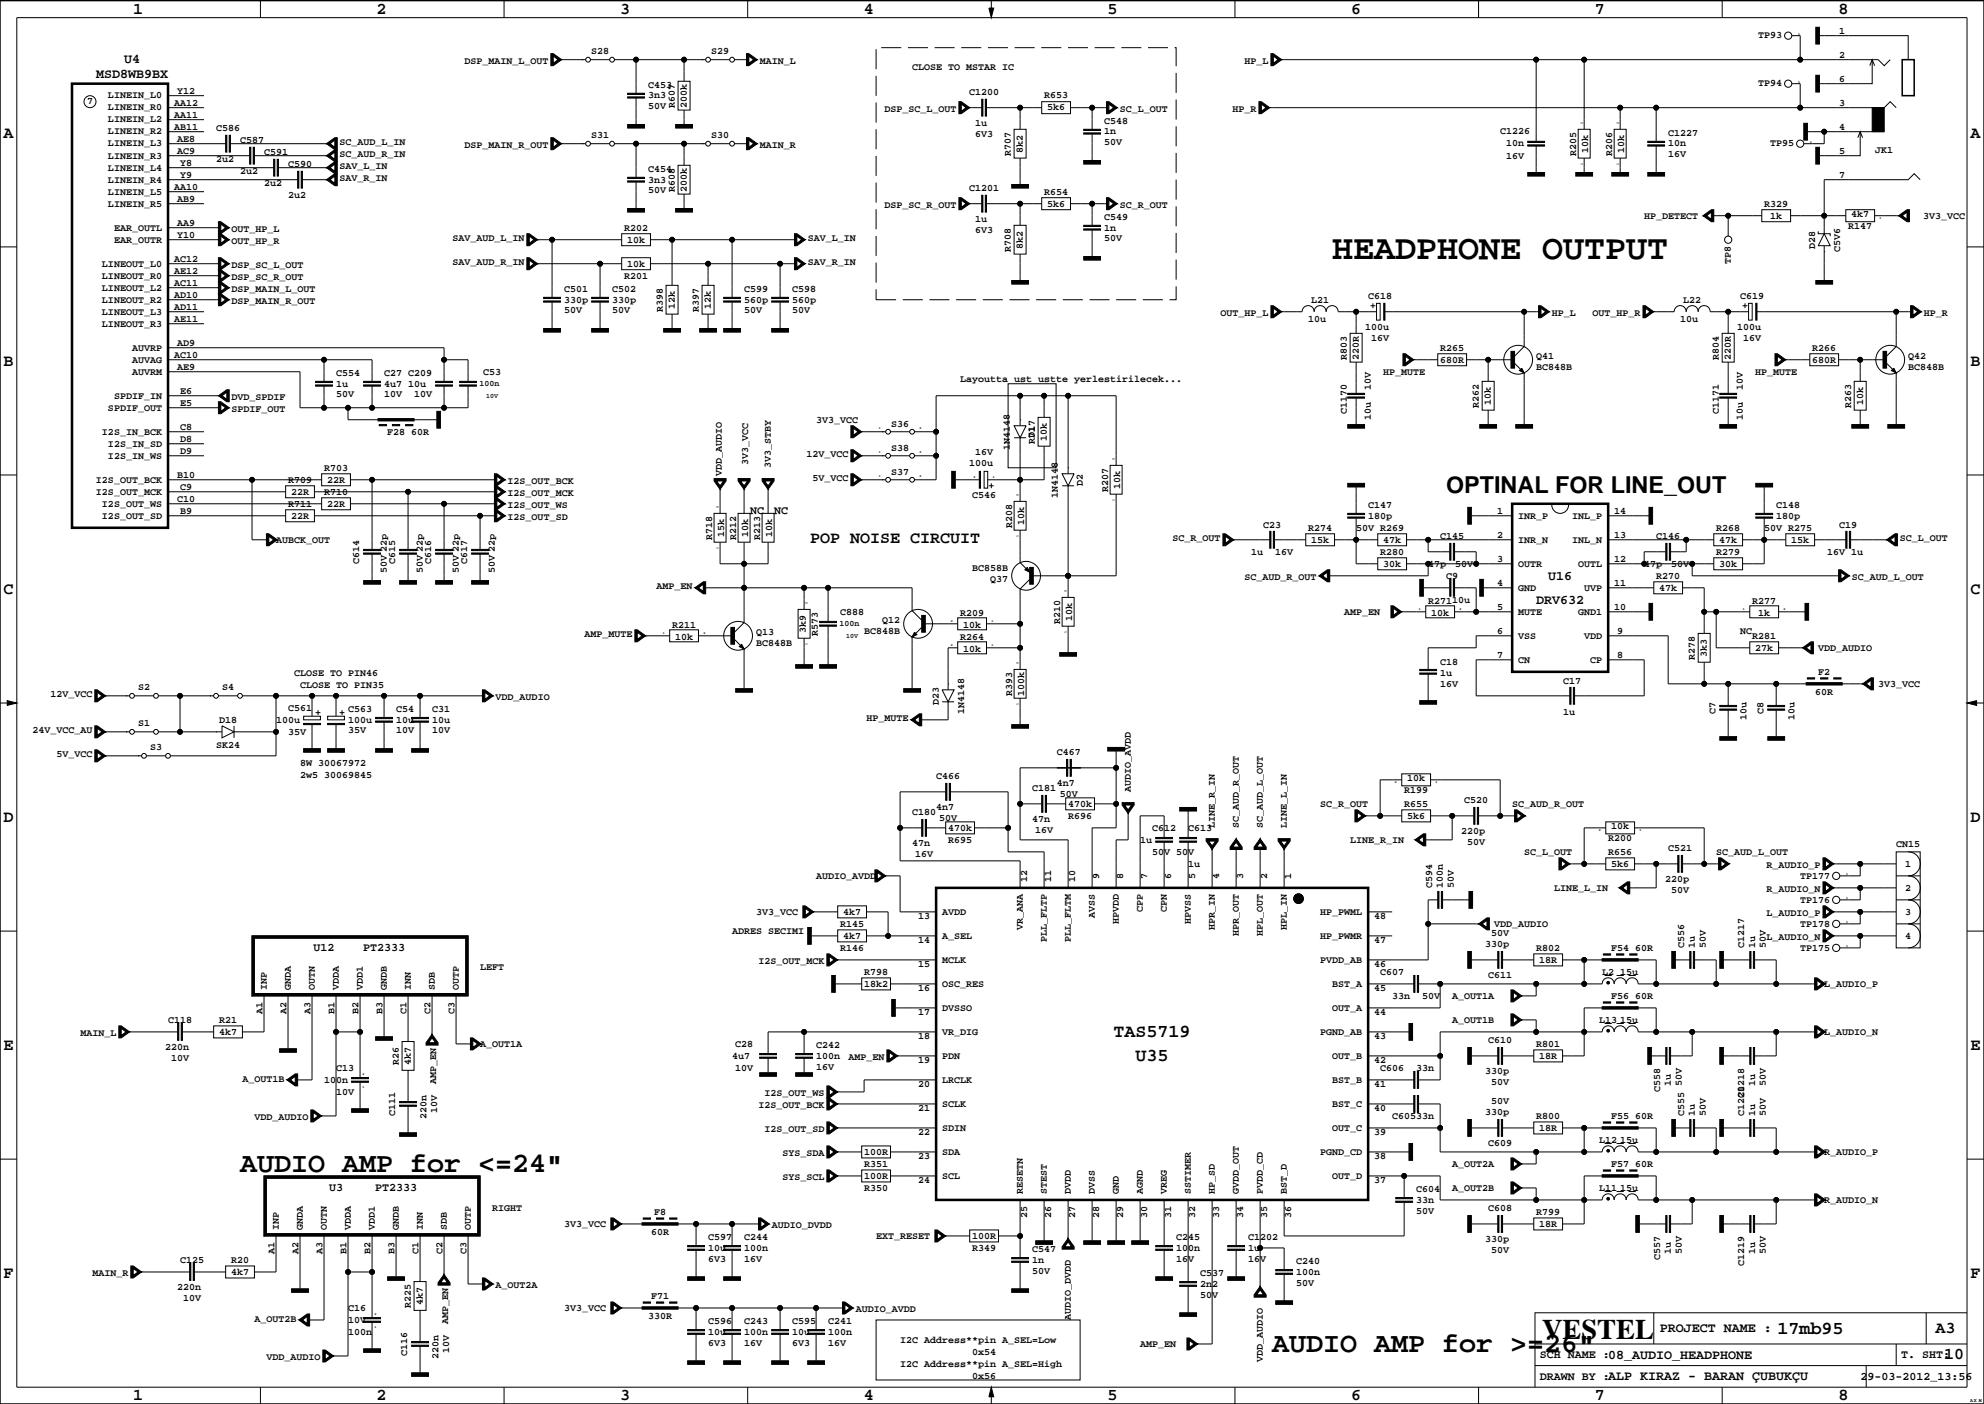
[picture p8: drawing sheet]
<svg xmlns="http://www.w3.org/2000/svg" width="420mm" height="297mm" viewBox="0 0 420 297" stroke-linecap="round" stroke-linejoin="round" font-family="sans-serif">
<defs><g id="words">
<text font-size="7.4" x="281.9" y="54.7">HEADPHONE OUTPUT</text>
<g font-size="6">
<text x="50.8" y="247.9">AUDIO AMP for &lt;=24&quot;</text>
<text x="269.2" y="286">AUDIO AMP for &gt;=26&quot;</text>
<text x="326.3" y="283.3">VESTEL</text>
</g>
<text font-size="4.9" x="306" y="104.3">OPTINAL FOR LINE_OUT</text>
<g font-size="3.9">
<text x="235.6" y="219.4">TAS5719</text>
<text x="240.3" y="224.5">U35</text>
<text x="376.1" y="282.1">17mb95</text>
</g>
<g font-size="3.5">
<text x="28.1" y="2.9">1</text>
<text x="79.7" y="2.9">2</text>
<text x="131.2" y="2.9">3</text>
<text x="182.8" y="2.9">4</text>
<text x="234.3" y="2.9">5</text>
<text x="285.9" y="2.9">6</text>
<text x="337.4" y="2.9">7</text>
<text x="389" y="2.9">8</text>
<text x=".7" y="29.1">A</text>
<text x="416.9" y="29.1">A</text>
<text x=".7" y="77.4">B</text>
<text x="416.9" y="77.4">B</text>
<text x="171.4" y="115">POP NOISE CIRCUIT</text>
<text x=".7" y="125.6">C</text>
<text x="416.9" y="125.6">C</text>
<text x=".7" y="173.9">D</text>
<text x="416.9" y="173.9">D</text>
<text x=".7" y="222.1">E</text>
<text x="416.9" y="222.1">E</text>
<text x=".7" y="270.4">F</text>
<text x="416.9" y="270.4">F</text>
<text x="409.5" y="282">A3</text>
<text x="411.4" y="287.6">10</text>
<text x="28.1" y="296.3">1</text>
<text x="79.7" y="296.3">2</text>
<text x="131.2" y="296.3">3</text>
<text x="182.8" y="296.3">4</text>
<text x="234.3" y="296.3">5</text>
<text x="285.9" y="296.3">6</text>
<text x="337.4" y="296.3">7</text>
<text x="389" y="296.3">8</text>
</g>
<g font-size="2.8">
<text x="20.3" y="16.5">MSD8WB9BX</text>
<text x="26.2" y="13.4">U4</text>
<text x="327.6" y="122.6">U16</text>
<text x="325" y="127.7">DRV632</text>
<text x="351.2" y="281.8">PROJECT NAME :</text>
<text x="340.3" y="287.4">08_AUDIO_HEADPHONE</text>
<text x="340.3" y="292">ALP KIRAZ - BARAN ÇUBUKÇU</text>
</g>
<g font-size="2.5">
<text x="158.7" y="108.8">NC</text>
<text x="163.8" y="108.8">NC</text>
<text x="66.3" y="201.2">U12</text>
<text x="76.8" y="201.2">PT2333</text>
<text x="69.6" y="252">U3</text>
<text x="79.4" y="252">PT2333</text>
<text x="325.8" y="287.3">SCH NAME :</text>
<text x="402.2" y="287.3">T. SHT:</text>
<text x="325.8" y="291.9">DRAWN BY :</text>
<text x="393.7" y="291.9">29-03-2012_13:56</text>
</g>
<g font-size="2.1">
<text x="125.1" y="11.4">S28</text>
<text x="150.5" y="11.4">S29</text>
<text x="372" y="8.1">TP93</text>
<text x="389.2" y="7.2">1</text>
<text x="98.3" y="13.5">DSP_MAIN_L_OUT</text>
<text x="160.7" y="13.5">MAIN_L</text>
<text x="193" y="14.9">CLOSE TO MSTAR IC</text>
<text x="263.3" y="13.5">HP_L</text>
<text x="389.2" y="17.4">6</text>
<text x="389.2" y="12.3">2</text>
<text x="18.4" y="22.1">7</text>
<text x="22.9" y="20.8">LINEIN_L0</text>
<text x="22.9" y="23.4">LINEIN_R0</text>
<text x="36.8" y="22.5">AA12</text>
<text x="37.5" y="19.9">Y12</text>
<text x="137.1" y="23.1">50V</text>
<text x="137.1" y="20.8">3n3</text>
<text x="137.1" y="18.6">C453</text>
<text x="142.8" y="22.8" transform="rotate(-90 142.8 22.8)">R607</text>
<text x="145.3" y="22.8" transform="rotate(-90 145.3 22.8)">200k</text>
<text x="187.2" y="23.6">DSP_SC_L_OUT</text>
<text x="205.1" y="20.1">C1200</text>
<text x="220.9" y="20.8">R653</text>
<text x="221.6" y="23.4">5k6</text>
<text x="236.9" y="23.6">SC_L_OUT</text>
<text x="260.8" y="23.6">HP_R</text>
<text x="372" y="18.3">TP94</text>
<text x="389.2" y="22.5">3</text>
<text x="22.9" y="25.9">LINEIN_L2</text>
<text x="22.9" y="28.5">LINEIN_R2</text>
<text x="36.8" y="27.6">AB11</text>
<text x="36.8" y="25">AA11</text>
<text x="45.7" y="27.7">C586</text>
<text x="125.1" y="29.2">S31</text>
<text x="150.5" y="29.2">S30</text>
<text x="206.3" y="29">6V3</text>
<text x="206.3" y="26.7">1u</text>
<text x="233.6" y="26.2">C548</text>
<text x="233.6" y="28.5">1n</text>
<text x="317.4" y="28.5">C1226</text>
<text x="353" y="28.7">C1227</text>
<text x="389.2" y="27.6">4</text>
<text x="22.9" y="31">LINEIN_L3</text>
<text x="22.9" y="33.5">LINEIN_R3</text>
<text x="37.5" y="32.6">AC9</text>
<text x="37.5" y="30.1">AE8</text>
<text x="38.1" y="35.2">Y8</text>
<text x="45.7" y="34.3">2u2</text>
<text x="50.8" y="30.2">C587</text>
<text x="55.9" y="32.8">C591</text>
<text x="60.9" y="35.3">C590</text>
<text x="71.9" y="30.7">SC_AUD_L_IN</text>
<text x="71.9" y="33.3">SC_AUD_R_IN</text>
<text x="71.9" y="35.8">SAV_L_IN</text>
<text x="98.3" y="31.2">DSP_MAIN_R_OUT</text>
<text x="160.7" y="31.2">MAIN_R</text>
<text x="213.9" y="32.9" transform="rotate(-90 213.9 32.9)">R707</text>
<text x="216.4" y="32.3" transform="rotate(-90 216.4 32.3)">8k2</text>
<text x="233.6" y="30.7">50V</text>
<text x="318.7" y="31">10n</text>
<text x="318.7" y="33.5">16V</text>
<text x="333.5" y="32.9" transform="rotate(-90 333.5 32.9)">R205</text>
<text x="336.1" y="32.3" transform="rotate(-90 336.1 32.3)">10k</text>
<text x="341.1" y="32.9" transform="rotate(-90 341.1 32.9)">R206</text>
<text x="343.7" y="32.3" transform="rotate(-90 343.7 32.3)">10k</text>
<text x="353" y="33.3">16V</text>
<text x="353" y="31">10n</text>
<text x="374.6" y="31">TP95</text>
<text x="389.2" y="32.6">5</text>
<text x="396.8" y="32.3">JK1</text>
<text x="22.9" y="36.1">LINEIN_L4</text>
<text x="22.9" y="38.6">LINEIN_R4</text>
<text x="22.9" y="41.2">LINEIN_L5</text>
<text x="36.8" y="40.3">AA10</text>
<text x="38.1" y="37.7">Y9</text>
<text x="50.8" y="36.8">2u2</text>
<text x="55.9" y="39.4">2u2</text>
<text x="60.9" y="41.9">2u2</text>
<text x="71.9" y="38.4">SAV_R_IN</text>
<text x="137.1" y="36.3">C454</text>
<text x="137.1" y="38.6">3n3</text>
<text x="137.1" y="40.9">50V</text>
<text x="142.8" y="40.6" transform="rotate(-90 142.8 40.6)">R608</text>
<text x="145.3" y="40.6" transform="rotate(-90 145.3 40.6)">200k</text>
<text x="205.1" y="40.4">C1201</text>
<text x="220.9" y="41.2">R654</text>
<text x="389.2" y="37.7">7</text>
<text x="22.9" y="43.7">LINEIN_R5</text>
<text x="37.5" y="47.9">AA9</text>
<text x="37.5" y="42.8">AB9</text>
<text x="187.2" y="43.9">DSP_SC_R_OUT</text>
<text x="206.3" y="47">1u</text>
<text x="221.6" y="43.7">5k6</text>
<text x="233.6" y="46.5">C549</text>
<text x="236.9" y="43.9">SC_R_OUT</text>
<text x="347.9" y="46.2">HP_DETECT</text>
<text x="373.3" y="43.7">R329</text>
<text x="374.6" y="46.2">1k</text>
<text x="391.7" y="46">4k7</text>
<text x="406.9" y="46.2">3V3_VCC</text>
<text x="24.1" y="48.8">EAR_OUTL</text>
<text x="24.1" y="51.3">EAR_OUTR</text>
<text x="37.5" y="50.4">Y10</text>
<text x="49" y="49">OUT_HP_L</text>
<text x="49" y="51.6">OUT_HP_R</text>
<text x="95.7" y="51.1">SAV_AUD_L_IN</text>
<text x="132" y="48.8">R202</text>
<text x="132.7" y="51.3">10k</text>
<text x="170.9" y="51.1">SAV_L_IN</text>
<text x="206.3" y="49.3">6V3</text>
<text x="213.9" y="53.3" transform="rotate(-90 213.9 53.3)">R708</text>
<text x="216.4" y="52.6" transform="rotate(-90 216.4 52.6)">8k2</text>
<text x="233.6" y="48.8">1n</text>
<text x="233.6" y="51.1">50V</text>
<text x="384" y="52.6" transform="rotate(-90 384 52.6)">D28</text>
<text x="389.4" y="53.3" transform="rotate(-90 389.4 53.3)">C5V6</text>
<text x="391.1" y="48.5">R147</text>
<text x="21.6" y="56.4">LINEOUT_L0</text>
<text x="21.6" y="58.9">LINEOUT_R0</text>
<text x="36.8" y="58">AE12</text>
<text x="36.8" y="55.5">AC12</text>
<text x="49" y="56.6">DSP_SC_L_OUT</text>
<text x="49" y="59.2">DSP_SC_R_OUT</text>
<text x="95.7" y="56.1">SAV_AUD_R_IN</text>
<text x="132" y="58.9">R201</text>
<text x="132.7" y="56.4">10k</text>
<text x="170.9" y="56.1">SAV_R_IN</text>
<text x="366.3" y="55.8" transform="rotate(-90 366.3 55.8)">TP8</text>
<text x="21.6" y="61.5">LINEOUT_L2</text>
<text x="21.6" y="64">LINEOUT_R2</text>
<text x="36.8" y="65.7">AD11</text>
<text x="36.8" y="63.1">AD10</text>
<text x="36.8" y="60.6">AC11</text>
<text x="49" y="64.3">DSP_MAIN_R_OUT</text>
<text x="49" y="61.7">DSP_MAIN_L_OUT</text>
<text x="119.4" y="64">330p</text>
<text x="119.4" y="61.7">C501</text>
<text x="129.5" y="64">330p</text>
<text x="129.5" y="61.7">C502</text>
<text x="140.3" y="66" transform="rotate(-90 140.3 66)">R398</text>
<text x="142.8" y="65.3" transform="rotate(-90 142.8 65.3)">12k</text>
<text x="147.9" y="66" transform="rotate(-90 147.9 66)">R397</text>
<text x="150.4" y="65.3" transform="rotate(-90 150.4 65.3)">12k</text>
<text x="157.4" y="61.7">C599</text>
<text x="157.4" y="64">560p</text>
<text x="167.6" y="64">560p</text>
<text x="167.6" y="61.7">C598</text>
<text x="277.4" y="64">L21</text>
<text x="289.5" y="63.2">C618</text>
<text x="356.2" y="64">L22</text>
<text x="368.2" y="63.2">C619</text>
<text x="21.6" y="66.5">LINEOUT_L3</text>
<text x="21.6" y="69.1">LINEOUT_R3</text>
<text x="36.8" y="68.2">AE11</text>
<text x="119.4" y="66.3">50V</text>
<text x="129.5" y="66.3">50V</text>
<text x="157.4" y="66.3">50V</text>
<text x="167.6" y="66.3">50V</text>
<text x="258.3" y="66.8">OUT_HP_L</text>
<text x="276.8" y="68.1">10u</text>
<text x="288.9" y="69.8">100u</text>
<text x="328.3" y="66.8">HP_L</text>
<text x="337" y="66.8">OUT_HP_R</text>
<text x="355.5" y="68.1">10u</text>
<text x="367.6" y="69.8">100u</text>
<text x="407.1" y="66.8">HP_R</text>
<text x="27.9" y="74.2">AUVRP</text>
<text x="27.9" y="76.7">AUVAG</text>
<text x="36.8" y="75.8">AC10</text>
<text x="37.5" y="73.3">AD9</text>
<text x="285" y="76.1" transform="rotate(-90 285 76.1)">R803</text>
<text x="287.5" y="76.1" transform="rotate(-90 287.5 76.1)">220R</text>
<text x="290.1" y="72.1">16V</text>
<text x="304.7" y="76.7">680R</text>
<text x="304.7" y="74.2">R265</text>
<text x="325" y="75.9">Q41</text>
<text x="363.7" y="76.1" transform="rotate(-90 363.7 76.1)">R804</text>
<text x="366.3" y="76.1" transform="rotate(-90 366.3 76.1)">220R</text>
<text x="368.9" y="72.1">16V</text>
<text x="383.5" y="76.7">680R</text>
<text x="383.5" y="74.2">R266</text>
<text x="403.8" y="75.9">Q42</text>
<text x="27.9" y="79.2">AUVRM</text>
<text x="37.5" y="78.3">AE9</text>
<text x="38.1" y="83.4">E6</text>
<text x="71.1" y="79.5">C554</text>
<text x="71.1" y="81.8">1u</text>
<text x="81.3" y="81.8">4u7 10u</text>
<text x="81.3" y="79.5">C27 C209</text>
<text x="102.2" y="79.2">C53</text>
<text x="203.2" y="80.9">Layoutta ust ustte yerlestirilecek...</text>
<text x="290.1" y="82.5" transform="rotate(-90 290.1 82.5)">10V</text>
<text x="292.7" y="79.2">HP_MUTE</text>
<text x="325" y="78.2">BC848B</text>
<text x="368.8" y="82.5" transform="rotate(-90 368.8 82.5)">10V</text>
<text x="371.4" y="79.2">HP_MUTE</text>
<text x="403.8" y="78.2">BC848B</text>
<text x="22.9" y="86.9">SPDIF_OUT</text>
<text x="24.1" y="84.3">SPDIF_IN</text>
<text x="38.1" y="86">E5</text>
<text x="49" y="84.6">DVD_SPDIF</text>
<text x="49" y="87.1">SPDIF_OUT</text>
<text x="71.1" y="84.1">50V</text>
<text x="81.3" y="84.1">10V</text>
<text x="87.6" y="84.1">10V</text>
<text x="172.7" y="89.4">3V3_VCC</text>
<text x="285" y="87.5" transform="rotate(-90 285 87.5)">C1170</text>
<text x="290.1" y="88.8" transform="rotate(-90 290.1 88.8)">10u</text>
<text x="312.9" y="86.3" transform="rotate(-90 312.9 86.3)">R262</text>
<text x="315.5" y="85.6" transform="rotate(-90 315.5 85.6)">10k</text>
<text x="363.7" y="87.5" transform="rotate(-90 363.7 87.5)">C1171</text>
<text x="368.8" y="88.8" transform="rotate(-90 368.8 88.8)">10u</text>
<text x="391.7" y="86.3" transform="rotate(-90 391.7 86.3)">R263</text>
<text x="394.2" y="85.6" transform="rotate(-90 394.2 85.6)">10k</text>
<text x="21.6" y="91.9">I2S_IN_BCK</text>
<text x="22.9" y="94.5">I2S_IN_SD</text>
<text x="38.1" y="93.6">D8</text>
<text x="38.1" y="91">C8</text>
<text x="81.9" y="91.9">F28</text>
<text x="87" y="91.9">60R</text>
<text x="188.6" y="90.4">S36</text>
<text x="188.6" y="95.5">S38</text>
<text x="213.7" y="95.2" transform="rotate(-90 213.7 95.2)">1N4148</text>
<text x="219" y="93.9" transform="rotate(-90 219 93.9)">R717</text>
<text x="219" y="92.6" transform="rotate(-90 219 92.6)">D1</text>
<text x="221.5" y="93.3" transform="rotate(-90 221.5 93.3)">10k</text>
<text x="22.9" y="97">I2S_IN_WS</text>
<text x="37.5" y="101.2">B10</text>
<text x="38.1" y="96.1">D9</text>
<text x="68.6" y="99.6">R703</text>
<text x="152.7" y="100.7" transform="rotate(-90 152.7 100.7)">VDD_AUDIO</text>
<text x="158.3" y="98.5" transform="rotate(-90 158.3 98.5)">3V3_VCC</text>
<text x="163.1" y="99" transform="rotate(-90 163.1 99)">3V3_STBY</text>
<text x="170.6" y="96.8">12V_VCC</text>
<text x="171.9" y="101.8">5V_VCC</text>
<text x="188.6" y="100.6">S37</text>
<text x="205.1" y="98.5">100u</text>
<text x="206.3" y="96.3">16V</text>
<text x="20.3" y="102.1">I2S_OUT_BCK</text>
<text x="20.3" y="104.6">I2S_OUT_MCK</text>
<text x="21.6" y="107.2">I2S_OUT_WS</text>
<text x="37.5" y="106.3">C10</text>
<text x="38.1" y="103.7">C9</text>
<text x="60.9" y="102.1">R709</text>
<text x="60.9" y="107.2">R711</text>
<text x="61.6" y="104.6">22R</text>
<text x="68.6" y="104.6">R710</text>
<text x="69.2" y="102.1">22R</text>
<text x="69.2" y="107.2">22R</text>
<text x="107.4" y="102.4">I2S_OUT_BCK</text>
<text x="107.4" y="104.9">I2S_OUT_MCK</text>
<text x="107.4" y="107.4">I2S_OUT_WS</text>
<text x="205.7" y="105.4">C546</text>
<text x="223.8" y="105.3" transform="rotate(-90 223.8 105.3)">1N4148</text>
<text x="229.1" y="102.8" transform="rotate(-90 229.1 102.8)">D2</text>
<text x="234.5" y="104" transform="rotate(-90 234.5 104)">R207</text>
<text x="237" y="103.4" transform="rotate(-90 237 103.4)">10k</text>
<text x="289.5" y="107.4">C147</text>
<text x="375.8" y="107.4">C148</text>
<text x="21.6" y="109.7">I2S_OUT_SD</text>
<text x="38.1" y="108.8">B9</text>
<text x="61.6" y="109.7">22R</text>
<text x="107.4" y="110">I2S_OUT_SD</text>
<text x="153.2" y="113.6" transform="rotate(-90 153.2 113.6)">15k</text>
<text x="158.3" y="113.6" transform="rotate(-90 158.3 113.6)">10k</text>
<text x="163.4" y="113.6" transform="rotate(-90 163.4 113.6)">10k</text>
<text x="214.2" y="111.7" transform="rotate(-90 214.2 111.7)">R208</text>
<text x="216.7" y="111" transform="rotate(-90 216.7 111)">10k</text>
<text x="267.3" y="111.7">C23</text>
<text x="276.8" y="112.3">R274</text>
<text x="287" y="112.3">50V R269</text>
<text x="289.5" y="109.7">180p</text>
<text x="316.8" y="113.9">2</text>
<text x="316.8" y="108.8">1</text>
<text x="321.2" y="109.7">INR_P</text>
<text x="332.7" y="109.7">INL_P</text>
<text x="341.6" y="113.9">13</text>
<text x="341.6" y="108.8">14</text>
<text x="363.1" y="112.3">R268</text>
<text x="373.3" y="112.3">50V R275</text>
<text x="375.8" y="109.7">180p</text>
<text x="389.2" y="111.7">C19</text>
<text x="58.4" y="114.8">AUBCK_OUT</text>
<text x="76" y="119.3" transform="rotate(-90 76 119.3)">C614</text>
<text x="83.6" y="119.3" transform="rotate(-90 83.6 119.3)">C615</text>
<text x="91.3" y="119.3" transform="rotate(-90 91.3 119.3)">C616</text>
<text x="98.9" y="119.3" transform="rotate(-90 98.9 119.3)">C617</text>
<text x="150.7" y="114.2" transform="rotate(-90 150.7 114.2)">R718</text>
<text x="155.8" y="114.2" transform="rotate(-90 155.8 114.2)">R212</text>
<text x="160.8" y="114.2" transform="rotate(-90 160.8 114.2)">R213</text>
<text x="248.1" y="114.5">SC_R_OUT</text>
<text x="264.7" y="117.3">1u</text>
<text x="269.8" y="117.3">16V</text>
<text x="277.4" y="114.8">15k</text>
<text x="292" y="117.3">R280</text>
<text x="292.7" y="119.9">30k</text>
<text x="292.7" y="114.8">47k</text>
<text x="302.2" y="119.9">47p</text>
<text x="304.7" y="114">C145</text>
<text x="307.9" y="119.9">50V</text>
<text x="316.8" y="119">3</text>
<text x="321.2" y="114.8">INR_N</text>
<text x="321.2" y="119.9">OUTR</text>
<text x="332.7" y="114.8">INL_N</text>
<text x="333.9" y="119.9">OUTL</text>
<text x="341.6" y="119">12</text>
<text x="347.9" y="119.9">47p</text>
<text x="350.4" y="114">C146</text>
<text x="353.6" y="119.9">50V</text>
<text x="363.1" y="117.3">R279</text>
<text x="363.8" y="119.9">30k</text>
<text x="363.8" y="114.8">47k</text>
<text x="379" y="114.8">15k</text>
<text x="386.6" y="117.3">16V 1u</text>
<text x="402" y="114.5">SC_L_OUT</text>
<text x="81.9" y="121.2" transform="rotate(-90 81.9 121.2)">50V 22p</text>
<text x="89.5" y="121.2" transform="rotate(-90 89.5 121.2)">50V 22p</text>
<text x="97.1" y="121.2" transform="rotate(-90 97.1 121.2)">50V 22p</text>
<text x="104.7" y="121.2" transform="rotate(-90 104.7 121.2)">50V 22p</text>
<text x="138.9" y="124.7">AMP_EN</text>
<text x="205.7" y="120.9">BC858B</text>
<text x="209.5" y="123.2">Q37</text>
<text x="263.3" y="122.7">SC_AUD_R_OUT</text>
<text x="306" y="122.4">C9</text>
<text x="316.8" y="124.1">4</text>
<text x="321.2" y="125">GND</text>
<text x="335.2" y="125">UVP</text>
<text x="341.6" y="124.1">11</text>
<text x="350.4" y="122.4">R270</text>
<text x="351.1" y="125">47k</text>
<text x="391.8" y="122.7">SC_AUD_L_OUT</text>
<text x="177.8" y="130">C888</text>
<text x="186.6" y="131.8">Q12</text>
<text x="203.2" y="130.3">R209</text>
<text x="224.3" y="132" transform="rotate(-90 224.3 132)">R210</text>
<text x="226.9" y="131.3" transform="rotate(-90 226.9 131.3)">10k</text>
<text x="284.4" y="130">AMP_EN</text>
<text x="302.2" y="127.7">R27110u</text>
<text x="302.8" y="130.3">10k</text>
<text x="316.8" y="129.1">5</text>
<text x="321.2" y="130">MUTE</text>
<text x="333.9" y="130">GND1</text>
<text x="341.6" y="129.1">10</text>
<text x="370.8" y="127.7">R277</text>
<text x="372" y="130.3">1k</text>
<text x="123.7" y="134.9">AMP_MUTE</text>
<text x="142.2" y="132.8">R211</text>
<text x="142.8" y="135.4">10k</text>
<text x="160" y="136.6">BC848B</text>
<text x="160" y="134.3">Q13</text>
<text x="170.5" y="133.9" transform="rotate(-90 170.5 133.9)">3k9</text>
<text x="173" y="134.5" transform="rotate(-90 173 134.5)">R573</text>
<text x="182.8" y="134.1">BC848B</text>
<text x="203.2" y="135.4">R264</text>
<text x="203.8" y="137.9">10k</text>
<text x="203.8" y="132.8">10k</text>
<text x="316.8" y="134.2">6</text>
<text x="321.2" y="135.1">VSS</text>
<text x="335.2" y="135.1">VDD</text>
<text x="342.2" y="134.2">9</text>
<text x="368.2" y="134.2">NC</text>
<text x="370.8" y="135.1">R281</text>
<text x="371.4" y="137.7">27k</text>
<text x="384.7" y="137.7">VDD_AUDIO</text>
<text x="62.2" y="143.1">CLOSE TO PIN46</text>
<text x="304.7" y="143">1u</text>
<text x="304.7" y="140.7">C18</text>
<text x="316.8" y="139.3">7</text>
<text x="321.2" y="140.2">CN</text>
<text x="336.5" y="140.2">CP</text>
<text x="342.2" y="139.3">8</text>
<text x="358.7" y="139.6" transform="rotate(-90 358.7 139.6)">R278</text>
<text x="361.2" y="139" transform="rotate(-90 361.2 139)">3k3</text>
<text x="384.7" y="142.7">F2</text>
<text x="10.7" y="147.6">12V_VCC</text>
<text x="29.2" y="146">S2</text>
<text x="47" y="146">S4</text>
<text x="63.5" y="145.6">CLOSE TO PIN35</text>
<text x="104.9" y="148.1">VDD_AUDIO</text>
<text x="198.7" y="149.1" transform="rotate(-90 198.7 149.1)">D23</text>
<text x="214.2" y="147.2" transform="rotate(-90 214.2 147.2)">R393</text>
<text x="216.7" y="147.2" transform="rotate(-90 216.7 147.2)">100k</text>
<text x="304.7" y="145.3">16V</text>
<text x="330.8" y="144.8">C17</text>
<text x="384.1" y="147">60R</text>
<text x="397.4" y="145.3">3V3_VCC</text>
<text x="6.9" y="155.2">24V_VCC_AU</text>
<text x="29.2" y="153.6">S1</text>
<text x="46.3" y="152.9">D18</text>
<text x="58.4" y="152.9">100u</text>
<text x="60.9" y="150.3">C561</text>
<text x="60.9" y="155.4">35V</text>
<text x="73.6" y="155.2">35V</text>
<text x="73.6" y="152.9">100u</text>
<text x="73.6" y="150.6">C563</text>
<text x="83.8" y="155.2">10V</text>
<text x="83.8" y="152.9">10u</text>
<text x="83.8" y="150.6">C54</text>
<text x="91.4" y="152.9">10u</text>
<text x="91.4" y="150.6">C31</text>
<text x="91.4" y="155.2">10V</text>
<text x="183.3" y="152.6">HP_MUTE</text>
<text x="204" y="151" transform="rotate(-90 204 151)">1N4148</text>
<text x="330.8" y="151.4">1u</text>
<text x="363" y="151" transform="rotate(-90 363 151)">C7</text>
<text x="369.6" y="152.3" transform="rotate(-90 369.6 152.3)">10u</text>
<text x="373.1" y="151" transform="rotate(-90 373.1 151)">C8</text>
<text x="379.7" y="152.3" transform="rotate(-90 379.7 152.3)">10u</text>
<text x="11.9" y="160.3">5V_VCC</text>
<text x="31.7" y="158.7">S3</text>
<text x="45.7" y="158.2">SK24</text>
<text x="223.6" y="159.7">C467</text>
<text x="63.5" y="164.7">2w5 30069845</text>
<text x="63.5" y="162.1">8W 30067972</text>
<text x="198.1" y="164.8">C466</text>
<text x="218.4" y="167.4">C181</text>
<text x="223.6" y="166.3">4n7</text>
<text x="239.3" y="167.5" transform="rotate(-90 239.3 167.5)">AUDIO_AVDD</text>
<text x="297.1" y="167.9">R199</text>
<text x="297.7" y="165.3">10k</text>
<text x="193" y="172.4">C180</text>
<text x="198.1" y="171.4">4n7</text>
<text x="198.7" y="173.7">50V</text>
<text x="218.4" y="174">47n</text>
<text x="224.3" y="168.6">50V</text>
<text x="226" y="173.2">R696</text>
<text x="226" y="170.7">470k</text>
<text x="279.3" y="170.7">SC_R_OUT</text>
<text x="297.1" y="170.7">R655</text>
<text x="297.7" y="173.2">5k6</text>
<text x="309.8" y="169.9">C520</text>
<text x="320" y="170.7">SC_AUD_R_OUT</text>
<text x="193" y="179">47n</text>
<text x="200.6" y="178.3">R695</text>
<text x="200.6" y="175.7">470k</text>
<text x="219" y="176.2">16V</text>
<text x="241.2" y="178.3">1u</text>
<text x="243.8" y="175.7">C612</text>
<text x="251.4" y="175.7">C613</text>
<text x="257.1" y="175.1" transform="rotate(-90 257.1 175.1)">LINE_R_IN</text>
<text x="262.2" y="175.1" transform="rotate(-90 262.2 175.1)">SC_AUD_R_OUT</text>
<text x="267.2" y="175.1" transform="rotate(-90 267.2 175.1)">SC_AUD_L_OUT</text>
<text x="272.3" y="175.1" transform="rotate(-90 272.3 175.1)">LINE_L_IN</text>
<text x="285.7" y="178.3">LINE_R_IN</text>
<text x="309.2" y="176.5">220p</text>
<text x="310.4" y="178.8">50V</text>
<text x="340.3" y="178">R200</text>
<text x="340.9" y="175.5">10k</text>
<text x="401.2" y="179.3">CN15</text>
<text x="172.7" y="185.9">AUDIO_AVDD</text>
<text x="193.6" y="181.3">16V</text>
<text x="232.5" y="185.9" transform="rotate(-90 232.5 185.9)">9</text>
<text x="237.6" y="185.9" transform="rotate(-90 237.6 185.9)">8</text>
<text x="242.7" y="185.9" transform="rotate(-90 242.7 185.9)">7</text>
<text x="243.8" y="180.8">50V 50V</text>
<text x="247.8" y="185.9" transform="rotate(-90 247.8 185.9)">6</text>
<text x="251.4" y="183.4">1u</text>
<text x="252.9" y="185.9" transform="rotate(-90 252.9 185.9)">5</text>
<text x="257.9" y="185.9" transform="rotate(-90 257.9 185.9)">4</text>
<text x="263" y="185.9" transform="rotate(-90 263 185.9)">3</text>
<text x="268.1" y="185.9" transform="rotate(-90 268.1 185.9)">2</text>
<text x="273.2" y="185.9" transform="rotate(-90 273.2 185.9)">1</text>
<text x="322.5" y="180.8">SC_L_OUT</text>
<text x="340.3" y="180.8">R656</text>
<text x="340.9" y="183.4">5k6</text>
<text x="353" y="180.1">C521</text>
<text x="363.1" y="180.8">SC_AUD_L_OUT</text>
<text x="373.8" y="183.6">R_AUDIO_P</text>
<text x="380.9" y="185.9">TP177</text>
<text x="403.1" y="183.4">1</text>
<text x="217.3" y="186.6" transform="rotate(-90 217.3 186.6)">12</text>
<text x="222.4" y="186.6" transform="rotate(-90 222.4 186.6)">11</text>
<text x="227.5" y="186.6" transform="rotate(-90 227.5 186.6)">10</text>
<text x="303" y="187.8" transform="rotate(-90 303 187.8)">C594</text>
<text x="305.3" y="187.8" transform="rotate(-90 305.3 187.8)">100n</text>
<text x="307.6" y="187.8" transform="rotate(-90 307.6 187.8)">50V</text>
<text x="328.9" y="188.4">LINE_L_IN</text>
<text x="352.3" y="186.7">220p</text>
<text x="353.6" y="188.9">50V</text>
<text x="373.8" y="188.7">R_AUDIO_N</text>
<text x="380.9" y="191">TP176</text>
<text x="403.1" y="188.4">2</text>
<text x="154.9" y="197.7">ADRES SECIMI</text>
<text x="160" y="193.5">3V3_VCC</text>
<text x="177.8" y="196.1">R145</text>
<text x="178.4" y="193.5">4k7</text>
<text x="194.3" y="194.4">13</text>
<text x="199.3" y="193.5">AVDD</text>
<text x="216.4" y="196.7" transform="rotate(-90 216.4 196.7)">VR_ANA</text>
<text x="231.7" y="194.2" transform="rotate(-90 231.7 194.2)">AVSS</text>
<text x="236.8" y="195.5" transform="rotate(-90 236.8 195.5)">HPVDD</text>
<text x="241.8" y="192.9" transform="rotate(-90 241.8 192.9)">CPP</text>
<text x="246.9" y="192.9" transform="rotate(-90 246.9 192.9)">CPN</text>
<text x="252" y="195.5" transform="rotate(-90 252 195.5)">HPVSS</text>
<text x="257.1" y="196.7" transform="rotate(-90 257.1 196.7)">HPR_IN</text>
<text x="272.3" y="196.7" transform="rotate(-90 272.3 196.7)">HPL_IN</text>
<text x="279.3" y="193.5">HP_PWML</text>
<text x="290.8" y="194.4">48</text>
<text x="316.2" y="196.1">VDD_AUDIO</text>
<text x="373.8" y="193.8">L_AUDIO_P</text>
<text x="380.9" y="196.1">TP178</text>
<text x="403.1" y="193.5">3</text>
<text x="160.5" y="203.9">I2S_OUT_MCK</text>
<text x="177.8" y="201.1">R146</text>
<text x="178.4" y="198.6">4k7</text>
<text x="194.3" y="199.5">14</text>
<text x="199.3" y="203.7">MCLK</text>
<text x="199.3" y="198.6">A_SEL</text>
<text x="221.5" y="199.3" transform="rotate(-90 221.5 199.3)">PLL_FLTP</text>
<text x="226.6" y="199.3" transform="rotate(-90 226.6 199.3)">PLL_FLTM</text>
<text x="262.2" y="198" transform="rotate(-90 262.2 198)">HPR_OUT</text>
<text x="267.2" y="198" transform="rotate(-90 267.2 198)">HPL_OUT</text>
<text x="279.3" y="203.7">PVDD_AB</text>
<text x="279.3" y="198.6">HP_PWMR</text>
<text x="290.8" y="199.5">47</text>
<text x="314.3" y="200.4">330p</text>
<text x="315.5" y="198.1">50V</text>
<text x="325" y="201.1">R802</text>
<text x="325.7" y="203.7">18R</text>
<text x="340.9" y="201.1">F54</text>
<text x="346" y="201.1">60R</text>
<text x="356.4" y="200.5" transform="rotate(-90 356.4 200.5)">C556</text>
<text x="358.7" y="200.5" transform="rotate(-90 358.7 200.5)">1u</text>
<text x="360.9" y="200.5" transform="rotate(-90 360.9 200.5)">50V</text>
<text x="369.1" y="200.5" transform="rotate(-90 369.1 200.5)">C1217</text>
<text x="371.4" y="200.5" transform="rotate(-90 371.4 200.5)">1u</text>
<text x="373.6" y="200.5" transform="rotate(-90 373.6 200.5)">50V</text>
<text x="373.8" y="198.9">L_AUDIO_N</text>
<text x="380.9" y="201.1">TP175</text>
<text x="403.1" y="198.6">4</text>
<text x="56.5" y="209.4" transform="rotate(-90 56.5 209.4)">INP</text>
<text x="61.5" y="209.4" transform="rotate(-90 61.5 209.4)">GNDA</text>
<text x="66.6" y="209.4" transform="rotate(-90 66.6 209.4)">OUTN</text>
<text x="71.7" y="209.4" transform="rotate(-90 71.7 209.4)">VDDA</text>
<text x="76.8" y="209.4" transform="rotate(-90 76.8 209.4)">VDD1</text>
<text x="81.9" y="209.4" transform="rotate(-90 81.9 209.4)">GNDB</text>
<text x="86.9" y="209.4" transform="rotate(-90 86.9 209.4)">INN</text>
<text x="92" y="209.4" transform="rotate(-90 92 209.4)">SDB</text>
<text x="97.1" y="209.4" transform="rotate(-90 97.1 209.4)">OUTP</text>
<text x="101.6" y="205.3">LEFT</text>
<text x="182.8" y="208.8">18k2</text>
<text x="182.8" y="206.2">R798</text>
<text x="194.3" y="204.5">15</text>
<text x="194.3" y="209.6">16</text>
<text x="199.3" y="208.8">OSC_RES</text>
<text x="281.9" y="208.8">BST_A</text>
<text x="290.8" y="204.5">46</text>
<text x="290.8" y="209.6">45</text>
<text x="292" y="206.2">C607</text>
<text x="314.9" y="207">C611</text>
<text x="339" y="206.2">L2</text>
<text x="342.8" y="206.2">15u</text>
<text x="386" y="208.8">L_AUDIO_P</text>
<text x="55.6" y="214.5" transform="rotate(-90 55.6 214.5)">A1</text>
<text x="60.6" y="214.5" transform="rotate(-90 60.6 214.5)">A2</text>
<text x="65.7" y="214.5" transform="rotate(-90 65.7 214.5)">A3</text>
<text x="70.8" y="214.5" transform="rotate(-90 70.8 214.5)">B1</text>
<text x="75.9" y="214.5" transform="rotate(-90 75.9 214.5)">B2</text>
<text x="81" y="214.5" transform="rotate(-90 81 214.5)">B3</text>
<text x="86" y="214.5" transform="rotate(-90 86 214.5)">C1</text>
<text x="91.1" y="214.5" transform="rotate(-90 91.1 214.5)">C2</text>
<text x="96.2" y="214.5" transform="rotate(-90 96.2 214.5)">C3</text>
<text x="194.3" y="214.7">17</text>
<text x="199.3" y="213.8">DVSSO</text>
<text x="281.9" y="213.8">OUT_A</text>
<text x="290.8" y="214.7">44</text>
<text x="294.6" y="211.3">33n</text>
<text x="300.9" y="211.3">50V</text>
<text x="307.3" y="211.3">A_OUT1A</text>
<text x="340.9" y="211.3">F56</text>
<text x="346" y="211.3">60R</text>
<text x="17" y="219.2">MAIN_L</text>
<text x="35.6" y="216.4">C118</text>
<text x="46.3" y="216.4">R21</text>
<text x="46.3" y="218.9">4k7</text>
<text x="101.6" y="221.5">A_OUT1A</text>
<text x="155.5" y="221.5">C28</text>
<text x="172.7" y="221.7">C242</text>
<text x="194.3" y="219.8">18</text>
<text x="199.3" y="218.9">VR_DIG</text>
<text x="279.3" y="218.9">PGND_AB</text>
<text x="290.8" y="219.8">43</text>
<text x="307.3" y="216.4">A_OUT1B</text>
<text x="314.9" y="220.7">C610</text>
<text x="325" y="221.5">R801</text>
<text x="338.4" y="216.4">L13</text>
<text x="342.8" y="216.4">15u</text>
<text x="386" y="218.9">L_AUDIO_N</text>
<text x="34.9" y="222.2">220n</text>
<text x="36.2" y="224.5">10V</text>
<text x="71.1" y="226.5">C13</text>
<text x="84.4" y="225.3" transform="rotate(-90 84.4 225.3)">R26</text>
<text x="86.9" y="225.3" transform="rotate(-90 86.9 225.3)">4k7</text>
<text x="154.9" y="224">4u7</text>
<text x="155.5" y="226.5">10V</text>
<text x="172.7" y="224">100n</text>
<text x="172.7" y="226.3">16V</text>
<text x="179.5" y="224.2">AMP_EN</text>
<text x="194.3" y="224.9">19</text>
<text x="199.3" y="224">PDN</text>
<text x="281.9" y="224">OUT_B</text>
<text x="290.8" y="224.9">42</text>
<text x="292" y="226.5">C606</text>
<text x="299.7" y="226.5">33n</text>
<text x="314.3" y="227.3">330p</text>
<text x="325.7" y="224">18R</text>
<text x="51.3" y="228.8">A_OUT1B</text>
<text x="68.6" y="229.1">100n</text>
<text x="71.1" y="231.6">10V</text>
<text x="92.3" y="229.2" transform="rotate(-90 92.3 229.2)">AMP_EN</text>
<text x="161.8" y="231.9">I2S_OUT_WS</text>
<text x="194.3" y="229.9">20</text>
<text x="199.3" y="229.1">LRCLK</text>
<text x="281.9" y="229.1">BST_B</text>
<text x="290.8" y="229.9">41</text>
<text x="315.5" y="233.6">50V</text>
<text x="315.5" y="229.6">50V</text>
<text x="351.3" y="231" transform="rotate(-90 351.3 231)">C558</text>
<text x="353.6" y="229.7" transform="rotate(-90 353.6 229.7)">1u</text>
<text x="355.9" y="229.7" transform="rotate(-90 355.9 229.7)">50V</text>
<text x="369.1" y="232.3" transform="rotate(-90 369.1 232.3)">C1218</text>
<text x="371.4" y="229.7" transform="rotate(-90 371.4 229.7)">1u</text>
<text x="373.6" y="229.7" transform="rotate(-90 373.6 229.7)">50V</text>
<text x="53.8" y="236.9">VDD_AUDIO</text>
<text x="83.6" y="236.1" transform="rotate(-90 83.6 236.1)">C111</text>
<text x="90.2" y="236.7" transform="rotate(-90 90.2 236.7)">220n</text>
<text x="92.5" y="235.5" transform="rotate(-90 92.5 235.5)">10V</text>
<text x="160.5" y="234.4">I2S_OUT_BCK</text>
<text x="161.8" y="239.5">I2S_OUT_SD</text>
<text x="194.3" y="235">21</text>
<text x="199.3" y="239.2">SDIN</text>
<text x="199.3" y="234.1">SCLK</text>
<text x="281.9" y="239.2">OUT_C</text>
<text x="281.9" y="234.1">BST_C</text>
<text x="290.8" y="235">40</text>
<text x="294.6" y="236.7">C60533n</text>
<text x="314.3" y="235.9">330p</text>
<text x="325" y="236.7">R800</text>
<text x="325.7" y="239.2">18R</text>
<text x="340.9" y="236.7">F55</text>
<text x="346" y="236.7">60R</text>
<text x="356.4" y="236.1" transform="rotate(-90 356.4 236.1)">C555</text>
<text x="358.7" y="236.1" transform="rotate(-90 358.7 236.1)">1u</text>
<text x="360.9" y="236.1" transform="rotate(-90 360.9 236.1)">50V</text>
<text x="369.1" y="236.1" transform="rotate(-90 369.1 236.1)">C1220</text>
<text x="371.4" y="236.1" transform="rotate(-90 371.4 236.1)">1u</text>
<text x="373.6" y="236.1" transform="rotate(-90 373.6 236.1)">50V</text>
<text x="165.6" y="244.6">SYS_SDA</text>
<text x="182.8" y="244.3">100R</text>
<text x="194.3" y="240.1">22</text>
<text x="194.3" y="245.2">23</text>
<text x="199.3" y="244.3">SDA</text>
<text x="279.3" y="244.3">PGND_CD</text>
<text x="290.8" y="240.1">39</text>
<text x="290.8" y="245.2">38</text>
<text x="314.9" y="242.5">C609</text>
<text x="338.4" y="241.8">L12</text>
<text x="342.8" y="241.8">15u</text>
<text x="386" y="244.3">R_AUDIO_P</text>
<text x="165.6" y="249.6">SYS_SCL</text>
<text x="182.8" y="249.4">100R</text>
<text x="182.8" y="251.9">R350</text>
<text x="182.8" y="246.8">R351</text>
<text x="194.3" y="250.3">24</text>
<text x="199.3" y="249.4">SCL</text>
<text x="281.9" y="249.4">OUT_D</text>
<text x="290.8" y="250.3">37</text>
<text x="307.3" y="251.9">A_OUT2B</text>
<text x="307.3" y="246.8">A_OUT2A</text>
<text x="338.4" y="251.9">L11</text>
<text x="340.9" y="246.8">F57</text>
<text x="342.8" y="251.9">15u</text>
<text x="346" y="246.8">60R</text>
<text x="104.1" y="256.1">RIGHT</text>
<text x="138.4" y="257">F8</text>
<text x="216.4" y="252.6" transform="rotate(-90 216.4 252.6)">RESETN</text>
<text x="217.3" y="257.7" transform="rotate(-90 217.3 257.7)">25</text>
<text x="221.5" y="252.6" transform="rotate(-90 221.5 252.6)">STEST</text>
<text x="222.4" y="257.7" transform="rotate(-90 222.4 257.7)">26</text>
<text x="226.6" y="252.6" transform="rotate(-90 226.6 252.6)">DVDD</text>
<text x="227.5" y="257.7" transform="rotate(-90 227.5 257.7)">27</text>
<text x="231.7" y="252.6" transform="rotate(-90 231.7 252.6)">DVSS</text>
<text x="232.5" y="257.7" transform="rotate(-90 232.5 257.7)">28</text>
<text x="236.8" y="252.6" transform="rotate(-90 236.8 252.6)">GND</text>
<text x="237.6" y="257.7" transform="rotate(-90 237.6 257.7)">29</text>
<text x="241.8" y="252.6" transform="rotate(-90 241.8 252.6)">AGND</text>
<text x="242.7" y="257.7" transform="rotate(-90 242.7 257.7)">30</text>
<text x="246.9" y="252.6" transform="rotate(-90 246.9 252.6)">VREG</text>
<text x="247.8" y="257.7" transform="rotate(-90 247.8 257.7)">31</text>
<text x="252" y="252.6" transform="rotate(-90 252 252.6)">SSTIMER</text>
<text x="252.9" y="257.7" transform="rotate(-90 252.9 257.7)">32</text>
<text x="257.1" y="252.6" transform="rotate(-90 257.1 252.6)">HP_SD</text>
<text x="257.9" y="257.7" transform="rotate(-90 257.9 257.7)">33</text>
<text x="262.2" y="252.6" transform="rotate(-90 262.2 252.6)">GVDD_OUT</text>
<text x="263" y="257.7" transform="rotate(-90 263 257.7)">34</text>
<text x="267.2" y="252.6" transform="rotate(-90 267.2 252.6)">PVDD_CD</text>
<text x="268.1" y="257.7" transform="rotate(-90 268.1 257.7)">35</text>
<text x="272.3" y="252.6" transform="rotate(-90 272.3 252.6)">BST_D</text>
<text x="273.2" y="257.7" transform="rotate(-90 273.2 257.7)">36</text>
<text x="299.7" y="252.2">C604</text>
<text x="299.7" y="254.5">33n</text>
<text x="299.7" y="256.7">50V</text>
<text x="314.9" y="256.2">C608</text>
<text x="325" y="257">R799</text>
<text x="386" y="254.5">R_AUDIO_N</text>
<text x="59" y="260.2" transform="rotate(-90 59 260.2)">INP</text>
<text x="64.1" y="260.2" transform="rotate(-90 64.1 260.2)">GNDA</text>
<text x="69.2" y="260.2" transform="rotate(-90 69.2 260.2)">OUTN</text>
<text x="74.2" y="260.2" transform="rotate(-90 74.2 260.2)">VDDA</text>
<text x="79.3" y="260.2" transform="rotate(-90 79.3 260.2)">VDD1</text>
<text x="84.4" y="260.2" transform="rotate(-90 84.4 260.2)">GNDB</text>
<text x="89.5" y="260.2" transform="rotate(-90 89.5 260.2)">INN</text>
<text x="94.6" y="260.2" transform="rotate(-90 94.6 260.2)">SDB</text>
<text x="99.6" y="260.2" transform="rotate(-90 99.6 260.2)">OUTP</text>
<text x="119.4" y="259.5">3V3_VCC</text>
<text x="137.8" y="261.3">60R</text>
<text x="149.8" y="262.3">C597</text>
<text x="157.4" y="262.3">C244</text>
<text x="163.3" y="259.8">AUDIO_DVDD</text>
<text x="185.4" y="262.1">EXT_RESET</text>
<text x="205.7" y="262.1">100R</text>
<text x="248.9" y="262.3">C245</text>
<text x="264.1" y="262.3">C1202</text>
<text x="314.3" y="262.8">330p</text>
<text x="325.7" y="259.5">18R</text>
<text x="19.6" y="270">MAIN_R</text>
<text x="38.1" y="267.2">C125</text>
<text x="48.9" y="267.2">R20</text>
<text x="48.9" y="269.7">4k7</text>
<text x="58.1" y="265.3" transform="rotate(-90 58.1 265.3)">A1</text>
<text x="63.2" y="265.3" transform="rotate(-90 63.2 265.3)">A2</text>
<text x="68.3" y="265.3" transform="rotate(-90 68.3 265.3)">A3</text>
<text x="73.3" y="265.3" transform="rotate(-90 73.3 265.3)">B1</text>
<text x="78.4" y="265.3" transform="rotate(-90 78.4 265.3)">B2</text>
<text x="83.5" y="265.3" transform="rotate(-90 83.5 265.3)">B3</text>
<text x="88.6" y="265.3" transform="rotate(-90 88.6 265.3)">C1</text>
<text x="93.7" y="265.3" transform="rotate(-90 93.7 265.3)">C2</text>
<text x="98.7" y="265.3" transform="rotate(-90 98.7 265.3)">C3</text>
<text x="149.8" y="266.9">6V3</text>
<text x="149.8" y="264.6">10u</text>
<text x="157.4" y="266.9">16V</text>
<text x="157.4" y="264.6">100n</text>
<text x="205.7" y="264.6">R349</text>
<text x="218.4" y="269.4">50V</text>
<text x="218.4" y="267.2">1n</text>
<text x="218.4" y="264.9">C547</text>
<text x="248.9" y="264.6">100n</text>
<text x="248.9" y="266.9">16V</text>
<text x="253.9" y="270">C537</text>
<text x="264.1" y="266.9">16V</text>
<text x="264.1" y="264.6">1u</text>
<text x="274.3" y="269.7">100n</text>
<text x="274.3" y="267.4">C240</text>
<text x="315.5" y="265.1">50V</text>
<text x="351.3" y="266.6" transform="rotate(-90 351.3 266.6)">C557</text>
<text x="353.6" y="265.3" transform="rotate(-90 353.6 265.3)">1u</text>
<text x="355.9" y="265.3" transform="rotate(-90 355.9 265.3)">50V</text>
<text x="369.1" y="267.8" transform="rotate(-90 369.1 267.8)">C1219</text>
<text x="371.4" y="265.3" transform="rotate(-90 371.4 265.3)">1u</text>
<text x="373.6" y="265.3" transform="rotate(-90 373.6 265.3)">50V</text>
<text x="37.5" y="273">220n</text>
<text x="38.7" y="275.3">10V</text>
<text x="104.9" y="272.5">A_OUT2A</text>
<text x="137.8" y="274.8">F71</text>
<text x="253.9" y="272.2">2n2</text>
<text x="253.9" y="274.5">50V</text>
<text x="274.3" y="272">50V</text>
<text x="53.8" y="279.6">A_OUT2B</text>
<text x="73.6" y="277.3">C16</text>
<text x="73.6" y="279.9">10V</text>
<text x="86.9" y="276.7" transform="rotate(-90 86.9 276.7)">R225</text>
<text x="89.5" y="276.1" transform="rotate(-90 89.5 276.1)">4k7</text>
<text x="94.8" y="280" transform="rotate(-90 94.8 280)">AMP_EN</text>
<text x="119.4" y="277.3">3V3_VCC</text>
<text x="137.1" y="279.1">330R</text>
<text x="149.8" y="280.1">C596</text>
<text x="157.4" y="280.1">C243</text>
<text x="167.6" y="280.1">C595</text>
<text x="175.2" y="280.1">C241</text>
<text x="181.1" y="277.6">AUDIO_AVDD</text>
<text x="226.6" y="279.3" transform="rotate(-90 226.6 279.3)">AUDIO_DVDD</text>
<text x="56.4" y="287.7">VDD_AUDIO</text>
<text x="73.6" y="282.4">100n</text>
<text x="86.2" y="286.9" transform="rotate(-90 86.2 286.9)">C116</text>
<text x="92.8" y="287.5" transform="rotate(-90 92.8 287.5)">220n</text>
<text x="95.1" y="286.2" transform="rotate(-90 95.1 286.2)">10V</text>
<text x="149.8" y="282.4">10u</text>
<text x="149.8" y="284.7">6V3</text>
<text x="157.4" y="282.4">100n</text>
<text x="157.4" y="284.7">16V</text>
<text x="167.6" y="282.4">10u</text>
<text x="167.6" y="284.7">6V3</text>
<text x="175.2" y="284.7">16V</text>
<text x="175.2" y="282.4">100n</text>
<text x="190.5" y="284">I2C Address**pin A_SEL=Low</text>
<text x="205.7" y="286.6">0x54</text>
<text x="241.2" y="284.9">AMP_EN</text>
<text x="190.5" y="289.1">I2C Address**pin A_SEL=High</text>
<text x="205.7" y="291.7">0x56</text>
<text x="267.2" y="288.2" transform="rotate(-90 267.2 288.2)">VDD_AUDIO</text>
</g>
<g font-size="1.8">
<text x="101.5" y="81.7">100n</text>
<text x="177.7" y="132.5">100n</text>
</g>
<g font-size="1.4">
<text x="102.8" y="84.1">10V</text>
<text x="179" y="134.9">10V</text>
</g>
<text font-size="1.1" x="416.9" y="296.6">AX M</text>
<g font-size=".7">
<text x="380.5" y="7.4">1</text>
<text x="380.5" y="17.6">1</text>
<text x="334.9" y="26.3" transform="rotate(-90 334.9 26.3)">2</text>
<text x="342.5" y="26.3" transform="rotate(-90 342.5 26.3)">2</text>
<text x="334.9" y="34.9" transform="rotate(-90 334.9 34.9)">1</text>
<text x="342.5" y="34.9" transform="rotate(-90 342.5 34.9)">1</text>
<text x="383" y="30.3">1</text>
<text x="397.7" y="46.3">1</text>
<text x="185.9" y="90.8">1</text>
<text x="185.9" y="95.9">1</text>
<text x="194.6" y="90.8">2</text>
<text x="194.6" y="95.9">2</text>
<text x="185.9" y="100.9">1</text>
<text x="194.6" y="100.9">2</text>
<text x="206" y="101.2">2</text>
<text x="210.1" y="101.2">1</text>
<text x="235.9" y="97.4" transform="rotate(-90 235.9 97.4)">2</text>
<text x="152.1" y="107.6" transform="rotate(-90 152.1 107.6)">2</text>
<text x="215.5" y="105" transform="rotate(-90 215.5 105)">2</text>
<text x="235.9" y="106" transform="rotate(-90 235.9 106)">1</text>
<text x="215.5" y="113.7" transform="rotate(-90 215.5 113.7)">1</text>
<text x="152.1" y="116.2" transform="rotate(-90 152.1 116.2)">1</text>
<text x="225.7" y="125.3" transform="rotate(-90 225.7 125.3)">2</text>
<text x="170.8" y="127.9" transform="rotate(-90 170.8 127.9)">2</text>
<text x="201.2" y="131.7">2</text>
<text x="209.8" y="131.7">1</text>
<text x="300.2" y="129.1">1</text>
<text x="308.8" y="129.1">2</text>
<text x="368.8" y="129.1">1</text>
<text x="377.4" y="129.1">2</text>
<text x="140.2" y="134.2">1</text>
<text x="148.9" y="134.2">2</text>
<text x="170.8" y="136.5" transform="rotate(-90 170.8 136.5)">1</text>
<text x="201.2" y="136.7">2</text>
<text x="209.8" y="136.7">1</text>
<text x="225.7" y="134" transform="rotate(-90 225.7 134)">1</text>
<text x="215.5" y="140.6" transform="rotate(-90 215.5 140.6)">2</text>
<text x="215.5" y="149.2" transform="rotate(-90 215.5 149.2)">1</text>
<text x="295.1" y="165.7">2</text>
<text x="303.8" y="165.7">1</text>
<text x="338.3" y="175.9">2</text>
<text x="346.9" y="175.9">1</text>
<text x="390.6" y="185.2">1</text>
<text x="390.6" y="190.3">1</text>
<text x="390.6" y="195.4">1</text>
<text x="390.6" y="200.4">1</text>
<text x="76.7" y="227.4">2</text>
<text x="76.7" y="230.2">1</text>
<text x="79.3" y="281">1</text>
<text x="79.3" y="278.2">2</text>
</g>
</g></defs>
<g fill="none" stroke="#000" stroke-width=".21">
<path d="M3.6 3.7h412.6v289.8h-412.6zM55.1 .2v3.5M106.7 .2v3.5M118.8 12.6h5.1M124.9 12.6h4.1M130 12.6h19.3M134.6 12.6v7.1M143.5 17.2h2.5v6.1h-2.5zM144.7 12.6v4.6M150.3 12.6h4.1M155.4 12.6h2.6M157.4 12.6h.1"/>
<path d="M158.2 .2v3.5M209.8 .2v1.5M261.3 .2v3.5M271.2 12.6h126.2l1.3 1.3 1.3-1.3M312.9 .2v3.5M325 12.6v17.3M335.2 12.6v14.8M364.4 .2v3.5M379.1 7.5h1.8v5.1M379.1 17.7h1.8v5.1M385 7.5h18.8v5.1M395.6 13.9l.5-1.3 .6 1.3"/>
<path d="M396.1 12.6v5.1h-11.1M419.9 .1h-419.9v296.9M35.6 30.4h12.1M35.6 32.9h17.2M35.6 22.8h7.6M35.6 38h27.4M35.6 35.5h22.3M35.6 27.9h7.6M35.6 20.2h7.6M35.6 25.3h7.6M48.8 30.4h20.3M53.8 32.9h15.3"/>
<path d="M58.9 35.5h10.2M64 38h5.1M118.8 30.4h5.1M124.9 30.4h4.1M130 30.4h19.3M134.6 20.7v5.6M134.6 30.4v7.1M134.6 38.5v5.6M143.5 35h2.5v6.1h-2.5zM144.7 25.3h.1M144.7 23.3v3M144.7 30.4v4.6"/>
<path d="M150.3 30.4h4.1M155.4 30.4h2.6M157.4 30.4h.1M205.2 22.8h2.5M205.7 22.8h.1M208.7 22.8h11.7M214.6 27.4h2.5v6h-2.5zM215.9 22.8v4.6M215.9 33.4v5.6M220.4 21.5h6.1v2.6h-6.1zM226.5 22.8h7.6M231.1 22.8v4.6"/>
<path d="M231.1 28.4v5.6M268.7 22.8h130l1.3-1.3 1.2 1.3M325 30.9v5.6M333.9 27.4h2.6v6h-2.6zM335.2 35.5h.1M335.2 33.4v3.1M341.6 27.4h2.5v6h-2.5zM342.8 35.5h.1M342.8 22.8v4.6M342.8 33.4v3.1M350.4 22.8v7.1M350.4 30.9v5.6"/>
<path d="M382.4 27.9h16.3M386 27.9v2.5h-4.3M393.1 29.1l.5-1.2 .5 1.2M393.6 27.9v5h-8.6M406.3 38l-1.3-1.3-1.2 1.3h-17.8v11.4M0 52.2h3.6M35.6 43.1h7.6M35.6 55.8h10.6M35.6 58.3h10.6M35.6 50.7h10.6M35.6 48.2h10.6M35.6 40.6h7.6"/>
<path d="M113.8 55.8h17.7M113.8 50.7h17.7M116.8 50.7v12.2M127 55.8v7.1M131.5 54.5h6.1v2.6h-6.1zM131.5 49.4h6.1v2.6h-6.1zM137.6 55.8h30.5M137.6 50.7h30.5M142.2 50.7v9.7M144.7 43.1h.1M144.7 41.1v3M149.8 55.8v4.6"/>
<path d="M154.9 50.7v12.2M165.1 55.8v7.1M205.2 43.1h2.5M205.7 43.1h.1M208.7 43.1h11.7M214.6 47.7h2.5v6.1h-2.5zM215.9 43.1v4.6M215.9 53.8v5.5M220.4 41.8h6.1v2.6h-6.1zM226.5 43.1h7.6M231.1 43.1v4.6M231.1 48.7v5.6"/>
<path d="M362.6 45.6h10.2M365.7 45.6v4.4M372.8 44.4h6.1v2.5h-6.1zM378.9 45.6h11.7M384.7 48.9v.5h2.6v.6M386 45.6h.1M386 49.4l1.3 2.6h-2.6zM386 53.3h.1M386 52v7.3M390.6 44.4h6.1v2.5h-6.1zM396.7 45.6h5M416.2 52.2h3.6"/>
<path d="M35.6 76.1h43.1v4.6M35.6 66h7.6M35.6 73.6h58.4v7.1M35.6 78.6h27.9v7.7h35.5v-4.6M35.6 63.4h10.6M35.6 60.9h10.6M35.6 68.5h7.6M68.6 76.1v4.6M94 76.1h5v4.6M116.8 63.9v5.6M127 63.9v5.6M140.9 60.4h2.6v6.1h-2.6z"/>
<path d="M142.2 68.5h.1M142.2 66.5v3M148.6 60.4h2.5v6.1h-2.5zM149.8 68.5h.1M149.8 66.5v3M154.9 63.9v5.6M165.1 63.9v5.6M271.2 66l4.3-.1a1.27 1.27 0 0 1 1.3-1.2 1.27 1.27 0 0 1 1.3 1.2 1.27 1.27 0 0 1 1.2-1.2 1.27 1.27 0 0 1 1.3 1.2 1.27 1.27 0 0 1 1.3-1.2 1.27 1.27 0 0 1 1.2 1.2l8.2 .1M285.7 70.5h2.5v6.1h-2.5zM287 66v4.5M287 76.6v6.6M290 64.7h1"/>
<path d="M290.5 64.2v1M291.3 64.2h.7v3.5h-.7zM293 66h32.6M299.1 76.1h5.1M304.2 74.8h6.1v2.6h-6.1zM310.3 76.1h9.4M314.9 76.1v4.6M320.5 76.9l2 2v10.9M322.5 66v7.3l-2 2M349.9 66l4.3-.1a1.27 1.27 0 0 1 1.3-1.2 1.27 1.27 0 0 1 1.3 1.2 1.27 1.27 0 0 1 1.3-1.2 1.27 1.27 0 0 1 1.2 1.2 1.27 1.27 0 0 1 1.3-1.2 1.27 1.27 0 0 1 1.3 1.2l8.1 .1M364.4 70.5h2.5v6.1h-2.5zM365.7 66v4.5"/>
<path d="M365.7 76.6v6.6M368.7 64.7h1M369.2 64.2v1M370 64.2h.8v3.5h-.8zM371.8 66h32.5M377.9 76.1h5M382.9 74.8h6.1v2.6h-6.1zM389 76.1h9.4M393.6 76.1v4.6M399.2 76.9l2 2v10.9M401.2 66v7.3l-2 2M35.6 83.7h10.6"/>
<path d="M35.6 86.3h10.6M35.6 91.3h7.6M35.6 93.9h7.6M35.6 96.4h7.6M68.6 81.7v4.6M73.6 86.3v2.5h6.4M78.7 81.7v4.6M87.6 88.8h4.8M94 81.7v4.6M182.3 91.3h5.1M182.3 96.4h5.1M188.4 91.3h4.1"/>
<path d="M188.4 96.4h4.1M193.5 91.3h4.6M193.5 96.4h4.6M208.2 99.7h.8v3.6h-.8zM213.3 81.2h10.2v17.8h-10.2zM214.6 90.1h2.5l-1.2 2.5zM214.6 92.6h2.5M215.9 88.8h.1M215.9 83.7v6.4M215.9 92.6v13.5M219.7 88.3h2.5v6.1h-2.5zM220.9 83.7v4.6"/>
<path d="M220.9 94.4v7.1h-11.9M226 99h.1M226 83.7h.1M226 83.7v16.5M234.9 98.5h2.5v6.1h-2.5zM236.2 98.5v-14.8h-38.1v17.8h-4.6M287 84.2v5.6M313.6 80.7h2.6v6.1h-2.6zM314.9 88.8h.1M314.9 86.8v3M365.7 84.2v5.6M392.3 80.7h2.6v6.1h-2.6z"/>
<path d="M393.6 88.8h.1M393.6 86.8v3M0 100.5h3.6M35.6 101.5h32.5M35.6 104h24.8M35.6 106.6h32.5M35.6 109.1h24.8M53.3 101.5v12.7h3.1M60.4 102.8h6.1v2.5h-6.1zM60.4 107.9h6.1v2.5h-6.1zM66.5 104h38.1M66.5 109.1h38.1"/>
<path d="M68.1 100.2h6.1v2.6h-6.1zM68.1 105.3h6.1v2.6h-6.1zM74.2 101.5h30.4M74.2 106.6h30.4M78.7 101.5v14.7M78.7 117.2v5.6M86.3 104v12.2M86.3 117.2v5.6M94 106.6v9.6M94 117.2v5.6M101.6 109.1v7.1M101.6 117.2v5.6"/>
<path d="M151.1 108.6h2.5v6.1h-2.5zM152.4 114.7v4.6h10.1v-4.6M152.4 103.5v5.1M156.2 108.6h2.5v6.1h-2.5zM157.4 114.7v17l-2 2.1M157.4 103.5v5.1M161.3 108.6h2.5v6.1h-2.5zM162.5 103.5v5.1M182.3 101.5h5.1M188.4 101.5h4.1M202.1 101.5h5.1M209.2 102.8h1.1"/>
<path d="M209.8 102.3v1M214.6 106.1h2.5v6.1h-2.5zM215.9 112.2v6.8l2 2.1M224.7 100.2h2.6l-1.3 2.6zM224.7 102.8h2.6M226 102.8v23.6M236.2 104.6v17.2h-17.6M261.1 114.2h7.6M269.7 114.2h6.6M276.3 112.9h6.1v2.6h-6.1zM282.4 114.2h9.1M287 103v5.6"/>
<path d="M287 109.6v9.7h4.5M291.5 118h6.1v2.5h-6.1zM291.5 112.9h6.1v2.6h-6.1zM297.6 114.2h22.4M297.6 119.3h22.4M302.2 114.2v2.5h4.6M302.2 119.3v2.5h-20.8M307.8 116.7h4.5v2.6M311.3 109.1h8.7M328.3 106.8a1.78 1.78 0 0 0 1.8 1.8 1.78 1.78 0 0 0 1.8-1.8M340.3 114.2h22.3M340.3 109.1h8.6"/>
<path d="M340.3 119.3h22.3M352.5 116.7h-4.6v2.6M356.8 114.2v2.5h-3.3M358.1 119.3v2.5h30.9M362.6 118h6.1v2.5h-6.1zM362.6 112.9h6.1v2.6h-6.1zM368.7 114.2h9.2M373.3 109.6v9.7h-4.6M373.3 103v5.6M377.9 112.9h6.1v2.6h-6.1zM384 114.2h6.6M391.6 114.2h7.6"/>
<path d="M416.2 100.5h3.6M136.6 134.5h5.1M141.7 133.2h6.1v2.6h-6.1zM147.8 134.5h6.9M149.3 124.4h43.7v4.8l2 2M155.4 135.3l2 2v8.4M168.9 128.9h2.5v6.1h-2.5zM170.1 124.4v4.5M170.1 135v5.6M175.2 124.4v7.1M175.2 132.5v8.1M195 132.7l-2 2.1v10.9"/>
<path d="M195.8 132h6.8M202.6 135.8h6.1v2.5h-6.1zM202.6 130.7h6.1v2.5h-6.1zM202.6 137.1h-2v8.8M208.7 137.1h7.2M208.7 132h7.2M217.9 122.6l-2 2v17M224.7 126.4h2.6v6.1h-2.6zM226 121.8h.1M226 132.5v5.6M296.6 129.4h5.1M301.2 124.4h5.6"/>
<path d="M301.7 128.2h6.1v2.5h-6.1zM307.8 129.4h12.2M307.8 124.4h4.5v5M313.9 124.4h6.1M314.9 124.4h.1M320 139.6h-7.7v7.6h19.9M320 134.5h-7.7v2.6h-10.1v4.5M340.3 129.4h8.6M340.3 139.6h7.6v7.6h-14.7M340.3 124.4h9.6M340.3 134.5h12.7v10.2h29.2M349.9 123.1h6.1v2.5h-6.1z"/>
<path d="M356 124.4h4.6v9.6M359.3 134h2.6v6.1h-2.6zM360.6 129.4h9.6M363.1 129.4v7.7h7.1M370.2 128.2h6.1v2.5h-6.1zM370.2 135.8h6.1v2.5h-6.1zM376.3 129.4h5.6M376.3 137.1h5.1M0 148.7h1.5M22.3 147.2h5.1M22.3 154.8h5.1M22.3 159.9h7.7"/>
<path d="M28.4 147.2h4.1M28.4 154.8h4.1M31 159.9h4M33.5 147.2h11.7M33.5 154.8h13.5M38.1 147.2v7.6M45.7 154.8h.1M46.2 147.2h4.1M47 153.6l2.5 1.2-2.5 1.3zM49.5 154.8h8.9M49.5 153.6v2.5M51.3 147.2h50.8"/>
<path d="M58.4 147.2v12.7h-22.3M64.2 151.5h3.6v.8h-3.6zM66 147.2v4.3M66 153.3v5.1M66.8 150.8h1M67.3 150.3v1M69.3 151.5h3.6v.8h-3.6zM71.1 147.2v4.3M71.1 153.3v5.1M71.9 150.8h1M72.4 150.3v1M81.3 147.2v4.6"/>
<path d="M81.3 152.8v5.6M88.9 147.2h.1M88.9 147.2v4.6M88.9 152.8v5.6M199.3 145.9h2.6l-1.3 2.6zM199.3 148.5h2.6M200.6 144.7h.1M200.6 148.5v3.8h-5.6M214.6 141.6h2.5v6.1h-2.5zM215.9 147.7v5.6M236.2 158.9v16.2h-5.1v12.7M302.2 142.6v5.6"/>
<path d="M360.6 140.1v4.6M365.7 144.7v4.5M365.7 150.3v5.5M375.8 144.7h.1M375.8 144.7v4.5M375.8 150.3v5.5M389.8 144.7h4.3M418.2 148.7h1.6M190.5 175.1h4.5M196 175.1h4.1M198.1 175.1h.1M200.1 173.9h6.1v2.5h-6.1z"/>
<path d="M200.1 167.5h-9.6v14.6h25.4v5.7M201.1 167.5h12.2v12.7h7.6v7.6M206.2 175.1h7.1M215.9 170.1h4.5M221.4 170.1h4.1M223.5 170.1h.1M225.5 168.8h6.1v2.5h-6.1zM231.6 170.1h4.6M236.2 162.4h-20.3v15.3h10.1v10.1M238.7 172.1v5.6h-2.5v10.1M246.3 177.2v-4.6h-5.1v15.2M246.3 178.2v9.6"/>
<path d="M251.4 171.6v5.6M251.4 178.2v9.6M256.5 179.7v8.1M261.6 179.7v8.1M266.6 179.7v8.1M271.7 179.7v8.1M289 172.6h7.6M296.6 163.7h6.1v2.6h-6.1zM296.6 171.3h6.1v2.6h-6.1zM296.6 165h-4.6v7.6M302.7 172.6h9.1M302.7 165h14.7v7.6"/>
<path d="M307.3 172.6v5.1h-5.6M312.9 172.6h7.6M339.8 173.9h6.1v2.5h-6.1zM339.8 175.1h-4.6v7.7M345.9 175.1h14.7v7.7M0 197h3.6M53.3 198h45.7v12.7h-45.7zM171.7 198h5.6M172.2 192.9h5.1M177.3 191.7h6v2.5h-6zM177.3 196.7h6v2.6h-6zM183.3 198h14.8"/>
<path d="M183.3 192.9h4.6v5.1M187.4 185.3h3.1v7.6h7.6M289.5 198h5.1M289.5 192.9h5.1M302.2 195.5h10.7M304.2 190.4h-2v12.7h-12.7M305.2 190.4h5.6M332.2 182.8h7.6M339.8 181.5h6.1v2.5h-6.1zM345.9 182.8h9.1M350.4 182.8v5h-5.5M356 182.8h7.6"/>
<path d="M388 198h13.2M388 192.9h13.2M388 187.8h13.2M388 182.8h13.2M393.6 187.8v2.6h-4.3M393.6 182.8v2.5h-4.3M393.6 192.9v2.6h-4.3M393.6 198v2.5h-4.3M401.2 180.2h5.1v20.3h-5.1zM401.2 190.4h5.1M401.2 185.3h5.1M401.2 195.5h5.1"/>
<path d="M403.8 180.2a2.54 2.54 0 0 1 2.5 2.6 2.54 2.54 0 0 1-2.5 2.5 2.54 2.54 0 0 1 2.5 2.5 2.54 2.54 0 0 1-2.5 2.6 2.54 2.54 0 0 1 2.5 2.5 2.54 2.54 0 0 1-2.5 2.6 2.54 2.54 0 0 1 2.5 2.5 2.54 2.54 0 0 1-2.5 2.5M416.2 197h3.6M27.4 218.3h10.2M38.6 218.3h6.6M45.2 217h6.1v2.6h-6.1zM55.9 210.7v7.6h-4.6M60.9 210.7v11.2M66 210.7v17.8h-3M71.1 218.3h5.1M71.1 210.7v25.4h-3M76.2 210.7v17.3M81.3 210.7v8.6"/>
<path d="M86.3 210.7v9.6M91.4 210.7v8.1M96.5 210.7v10.2h3M170.1 218.3v4.6M176.7 208.2h5.6M177.3 203.1h20.8M182.3 206.9h6.1v2.5h-6.1zM188.4 208.2h9.7M189.4 213.2h8.7M198.1 218.3h-35.6v4.6M289.5 218.3h8.6M289.5 208.2h9.6"/>
<path d="M300.2 208.2h38.8a1.27 1.27 0 0 1 1.3-1.3 1.27 1.27 0 0 1 1.3 1.3 1.27 1.27 0 0 1 1.2-1.3 1.27 1.27 0 0 1 1.3 1.3 1.27 1.27 0 0 1 1.3-1.3 1.27 1.27 0 0 1 1.2 1.3h37.4M304.7 208.2v5h-15.2M311.3 203.1h5.6M317.9 203.1h6.6M322 215.8h3v2.5M324.5 201.8h6.1v2.6h-6.1zM325 208.2v2.5h-3M330.6 203.1h8.4M335.2 203.1v5.1M339 213.2h-3.8v10.2h-4.6M339.5 206.4h1.5M339.5 216.5h1.5"/>
<path d="M342.1 206.4h1.5M342.1 216.5h1.5M344.6 206.4h1.5M344.6 216.5h1.5M346.6 213.2h3.8v5.1M346.6 203.1h3.8v5.1M354.5 203.1h3.1M355.5 203.1h.1M358.1 218.3v5.1h-4.6M358.6 203.1h4.5v5.1M364.7 203.1h5.5M371.3 203.1h4.5v5.1"/>
<path d="M375.8 218.3v5.1h-4.5M384 218.3h-37.4a1.27 1.27 0 0 0-1.2-1.3 1.27 1.27 0 0 0-1.3 1.3 1.27 1.27 0 0 0-1.3-1.3 1.27 1.27 0 0 0-1.2 1.3 1.27 1.27 0 0 0-1.3-1.3 1.27 1.27 0 0 0-1.3 1.3h-34.3v10.2h-4.5M76.2 229v5.6M85.1 220.3h2.5v6.1h-2.5zM86.3 226.4v6.6M86.3 234.1v5.5M162.5 225.9h.1M162.5 223.9v3.1M170.1 225.9h.1M170.1 223.9v3.1M177.3 238.6h20.8M177.3 233.6h20.8"/>
<path d="M189.9 223.4h8.2M198.1 228.5h-15.3v2.5h-5.5M289.5 238.6h15.2M289.5 233.6h9.6M289.5 228.5h9.6M289.5 223.4h15.2M300.2 233.6h4.5v10.1h34.3a1.27 1.27 0 0 1 1.3-1.3 1.27 1.27 0 0 1 1.3 1.3 1.27 1.27 0 0 1 1.2-1.3 1.27 1.27 0 0 1 1.3 1.3 1.27 1.27 0 0 1 1.3-1.3 1.27 1.27 0 0 1 1.2 1.3h37.4M311.3 238.6h5.6M311.3 223.4h5.6M317.9 238.6h6.6M317.9 223.4h6.6M324.5 222.1h6.1v2.6h-6.1z"/>
<path d="M324.5 237.4h6.1v2.5h-6.1zM330.6 238.6h8.4M335.2 238.6v5.1M346.6 238.6h3.8v5.1M349.4 223.4h3.1M350.4 223.4h.1M354.5 238.6h3.1M355.5 238.6h.1M358.6 238.6h4.5v5.1M364.7 238.6h5.5M364.7 223.4h5.5M371.3 238.6h4.5v5.1"/>
<path d="M0 245.2h3.6M55.9 248.8h45.7v12.7h-45.7zM131.5 258.9h4.4M143.5 258.9h17M147.3 258.9v4.6M154.9 258.9v4.6M177.3 248.8h5M177.3 243.7h5M182.3 247.5h6.1v2.6h-6.1zM182.3 242.4h6.1v2.6h-6.1zM188.4 248.8h9.7M188.4 243.7h9.7"/>
<path d="M215.9 253.9v12.2M220.9 253.9v8.6M226 253.9v8.1M231.1 253.9v8.6M236.2 253.9v8.6M241.2 253.9v8.6M246.3 253.9v9.6M251.4 253.9v17.2M256.5 253.9v30.4h-3.1M261.6 253.9v9.6M266.6 253.9v18.3M271.7 253.9v7.6h25.4v-7.1"/>
<path d="M289.5 248.8h15.2v5.1h34.3a1.27 1.27 0 0 1 1.3-1.3 1.27 1.27 0 0 1 1.3 1.3 1.27 1.27 0 0 1 1.2-1.3 1.27 1.27 0 0 1 1.3 1.3 1.27 1.27 0 0 1 1.3-1.3 1.27 1.27 0 0 1 1.2 1.3h37.4M289.5 243.7h8.6M297.1 248.8v4.6M311.3 258.9h5.6M317.9 258.9h6.6M322 251.3h3v2.6M324.5 257.7h6.1v2.5h-6.1zM325 243.7v2.6h-3M339 248.8h-3.8v10.1h-4.6M339.5 252.1h1.5M339.5 241.9h1.5M342.1 252.1h1.5"/>
<path d="M342.1 241.9h1.5M344.6 252.1h1.5M344.6 241.9h1.5M346.6 248.8h3.8v5.1M346.9 258.9h5.6M358.1 253.9v5h-4.6M364.7 258.9h5.5M375.8 253.9v5h-4.5M416.2 245.2h3.6M30 269.1h10.1M41.1 269.1h6.6M47.7 267.8h6.1v2.6h-6.1z"/>
<path d="M58.4 261.5v7.6h-4.6M63.5 261.5v11.2M68.6 261.5v17.8h-3.1M73.6 269.1h5.1M73.6 261.5v25.4h-3M78.7 261.5v17.3M78.7 279.8v5.6M83.8 261.5v8.6M87.6 271.1h2.5v6.1h-2.5zM88.9 261.5v9.6M88.9 277.2v6.6M94 261.5v8.1"/>
<path d="M99 261.5v10.1h3.1M131.5 276.7h4.4M143.5 276.7h34.8M147.3 264.5v5.6M147.3 276.7v4.6M154.9 264.5v5.6M154.9 276.7v4.6M165.1 276.7v4.6M172.7 276.7v4.6M185.4 279.3h43.1v12.7h-43.1zM200.1 261.5h5.1M205.2 260.2h6.1v2.6h-6.1z"/>
<path d="M211.3 261.5h4.6M215.9 267.1v5.6M246.3 264.5v5.6M251.4 272.2v5.5M261.6 264.5v5.6M266.6 264h5.1v4.6M271.7 269.6v5.6M349.9 277.7v6.6M407.6 277.7v6.6M416.2 277.7h-91.4v15.8M0 297h419.9M0 297v-296.8h419.8v296.8"/>
<path d="M55.1 293.5v3.5M88.9 284.8v5.6M106.7 293.5v3.5M147.3 282.3v5.6M154.9 282.3v5.6M158.2 293.5v3.5M165.1 282.3v5.6M172.7 282.3v5.6M209.8 295.5v1.5M261.3 293.5v3.5M312.9 293.5v3.5M324.8 284.3h91.4"/>
<path d="M324.8 288.9h91.4M364.4 293.5v3.5M394.9 288.9v4.6M401.2 284.3v4.6"/>
<circle cx="124.4" cy="12.6" r=".51"/>
<circle cx="129.5" cy="12.6" r=".51"/>
<circle cx="134.6" cy="12.6" r=".51"/>
<circle cx="144.7" cy="12.6" r=".51"/>
<circle cx="149.8" cy="12.6" r=".51"/>
<circle cx="154.9" cy="12.6" r=".51"/>
<circle cx="325" cy="12.6" r=".51"/>
<circle cx="335.2" cy="12.6" r=".51"/>
<circle cx="378.4" cy="7.5" r=".76"/>
<circle cx="378.4" cy="17.7" r=".76"/>
<circle cx="380.9" cy="12.6" r=".51"/>
<circle cx="19" cy="21.5" r="1.27"/>
<circle cx="124.4" cy="30.4" r=".51"/>
<circle cx="129.5" cy="30.4" r=".51"/>
<circle cx="134.6" cy="30.4" r=".51"/>
<circle cx="144.7" cy="30.4" r=".51"/>
<circle cx="149.8" cy="30.4" r=".51"/>
<circle cx="154.9" cy="30.4" r=".51"/>
<circle cx="215.9" cy="22.8" r=".51"/>
<circle cx="231.1" cy="22.8" r=".51"/>
<circle cx="342.8" cy="22.8" r=".51"/>
<circle cx="350.4" cy="22.8" r=".51"/>
<circle cx="380.9" cy="22.8" r=".51"/>
<circle cx="380.9" cy="30.4" r=".76"/>
<circle cx="386" cy="27.9" r=".51"/>
<circle cx="116.8" cy="50.7" r=".51"/>
<circle cx="127" cy="55.8" r=".51"/>
<circle cx="142.2" cy="50.7" r=".51"/>
<circle cx="149.8" cy="55.8" r=".51"/>
<circle cx="154.9" cy="50.7" r=".51"/>
<circle cx="165.1" cy="55.8" r=".51"/>
<circle cx="215.9" cy="43.1" r=".51"/>
<circle cx="231.1" cy="43.1" r=".51"/>
<circle cx="365.7" cy="50.7" r=".76"/>
<circle cx="365.7" cy="45.6" r=".51"/>
<circle cx="386" cy="45.6" r=".51"/>
<circle cx="68.6" cy="76.1" r=".51"/>
<circle cx="94" cy="76.1" r=".51"/>
<circle cx="287" cy="66" r=".51"/>
<circle cx="314.9" cy="76.1" r=".51"/>
<circle cx="321.2" cy="76.1" r="3"/>
<circle cx="322.5" cy="66" r=".51"/>
<circle cx="365.7" cy="66" r=".51"/>
<circle cx="393.6" cy="76.1" r=".51"/>
<circle cx="400" cy="76.1" r="3"/>
<circle cx="401.2" cy="66" r=".51"/>
<circle cx="68.6" cy="86.3" r=".51"/>
<circle cx="73.6" cy="86.3" r=".51"/>
<circle cx="78.7" cy="86.3" r=".51"/>
<circle cx="94" cy="86.3" r=".51"/>
<circle cx="187.9" cy="91.3" r=".51"/>
<circle cx="187.9" cy="96.4" r=".51"/>
<circle cx="193" cy="91.3" r=".51"/>
<circle cx="193" cy="96.4" r=".51"/>
<circle cx="198.1" cy="91.3" r=".51"/>
<circle cx="198.1" cy="96.4" r=".51"/>
<circle cx="215.9" cy="83.7" r=".51"/>
<circle cx="220.9" cy="83.7" r=".51"/>
<circle cx="226" cy="83.7" r=".51"/>
<circle cx="53.3" cy="101.5" r=".51"/>
<circle cx="78.7" cy="101.5" r=".51"/>
<circle cx="86.3" cy="104" r=".51"/>
<circle cx="94" cy="106.6" r=".51"/>
<circle cx="101.6" cy="109.1" r=".51"/>
<circle cx="157.4" cy="119.3" r=".51"/>
<circle cx="187.9" cy="101.5" r=".51"/>
<circle cx="193" cy="101.5" r=".51"/>
<circle cx="215.9" cy="101.5" r=".51"/>
<circle cx="287" cy="114.2" r=".51"/>
<circle cx="302.2" cy="114.2" r=".51"/>
<circle cx="302.2" cy="119.3" r=".51"/>
<circle cx="312.3" cy="119.3" r=".51"/>
<circle cx="347.9" cy="119.3" r=".51"/>
<circle cx="356.8" cy="114.2" r=".51"/>
<circle cx="358.1" cy="119.3" r=".51"/>
<circle cx="373.3" cy="114.2" r=".51"/>
<circle cx="156.2" cy="134.5" r="3"/>
<circle cx="157.4" cy="124.4" r=".51"/>
<circle cx="170.1" cy="124.4" r=".51"/>
<circle cx="175.2" cy="124.4" r=".51"/>
<circle cx="194.3" cy="132" r="3"/>
<circle cx="215.9" cy="132" r=".51"/>
<circle cx="215.9" cy="137.1" r=".51"/>
<circle cx="217.1" cy="121.8" r="3"/>
<circle cx="226" cy="121.8" r=".51"/>
<circle cx="312.3" cy="129.4" r=".51"/>
<circle cx="360.6" cy="129.4" r=".51"/>
<circle cx="363.1" cy="129.4" r=".51"/>
<circle cx="27.9" cy="154.8" r=".51"/>
<circle cx="27.9" cy="147.2" r=".51"/>
<circle cx="30.5" cy="159.9" r=".51"/>
<circle cx="33" cy="154.8" r=".51"/>
<circle cx="33" cy="147.2" r=".51"/>
<circle cx="35.6" cy="159.9" r=".51"/>
<circle cx="38.1" cy="154.8" r=".51"/>
<circle cx="38.1" cy="147.2" r=".51"/>
<circle cx="45.7" cy="147.2" r=".51"/>
<circle cx="50.8" cy="147.2" r=".51"/>
<circle cx="58.4" cy="154.8" r=".51"/>
<circle cx="58.4" cy="147.2" r=".51"/>
<circle cx="66" cy="147.2" r=".51"/>
<circle cx="71.1" cy="147.2" r=".51"/>
<circle cx="81.3" cy="147.2" r=".51"/>
<circle cx="88.9" cy="147.2" r=".51"/>
<circle cx="360.6" cy="144.7" r=".51"/>
<circle cx="365.7" cy="144.7" r=".51"/>
<circle cx="375.8" cy="144.7" r=".51"/>
<circle cx="190.5" cy="175.1" r=".51"/>
<circle cx="213.3" cy="175.1" r=".51"/>
<circle cx="215.9" cy="170.1" r=".51"/>
<circle cx="236.2" cy="162.4" r=".51"/>
<circle cx="236.2" cy="170.1" r=".51"/>
<circle cx="292" cy="172.6" r=".51"/>
<circle cx="307.3" cy="172.6" r=".51"/>
<circle cx="317.4" cy="172.6" r=".51"/>
<circle cx="187.9" cy="198" r=".51"/>
<circle cx="274.8" cy="190.1" r="1.02"/>
<circle cx="302.2" cy="195.5" r=".51"/>
<circle cx="335.2" cy="182.8" r=".51"/>
<circle cx="350.4" cy="182.8" r=".51"/>
<circle cx="360.6" cy="182.8" r=".51"/>
<circle cx="388.5" cy="190.4" r=".76"/>
<circle cx="388.5" cy="195.5" r=".76"/>
<circle cx="388.5" cy="185.3" r=".76"/>
<circle cx="393.6" cy="198" r=".51"/>
<circle cx="393.6" cy="187.8" r=".51"/>
<circle cx="393.6" cy="182.8" r=".51"/>
<circle cx="393.6" cy="192.9" r=".51"/>
<circle cx="71.1" cy="218.3" r=".51"/>
<circle cx="76.2" cy="218.3" r=".51"/>
<circle cx="170.1" cy="218.3" r=".51"/>
<circle cx="304.7" cy="208.2" r=".51"/>
<circle cx="325" cy="218.3" r=".51"/>
<circle cx="325" cy="208.2" r=".51"/>
<circle cx="335.2" cy="218.3" r=".51"/>
<circle cx="335.2" cy="208.2" r=".51"/>
<circle cx="335.2" cy="203.1" r=".51"/>
<circle cx="340.3" cy="218.1" r=".25"/>
<circle cx="340.3" cy="207.9" r=".25"/>
<circle cx="350.4" cy="218.3" r=".51"/>
<circle cx="350.4" cy="208.2" r=".51"/>
<circle cx="358.1" cy="218.3" r=".51"/>
<circle cx="363.1" cy="208.2" r=".51"/>
<circle cx="375.8" cy="218.3" r=".51"/>
<circle cx="375.8" cy="208.2" r=".51"/>
<circle cx="388.5" cy="200.5" r=".76"/>
<circle cx="304.7" cy="223.4" r=".51"/>
<circle cx="304.7" cy="238.6" r=".51"/>
<circle cx="335.2" cy="238.6" r=".51"/>
<circle cx="147.3" cy="258.9" r=".51"/>
<circle cx="154.9" cy="258.9" r=".51"/>
<circle cx="297.1" cy="248.8" r=".51"/>
<circle cx="325" cy="253.9" r=".51"/>
<circle cx="325" cy="243.7" r=".51"/>
<circle cx="335.2" cy="253.9" r=".51"/>
<circle cx="335.2" cy="243.7" r=".51"/>
<circle cx="340.3" cy="253.6" r=".25"/>
<circle cx="340.3" cy="243.5" r=".25"/>
<circle cx="350.4" cy="253.9" r=".51"/>
<circle cx="350.4" cy="243.7" r=".51"/>
<circle cx="358.1" cy="253.9" r=".51"/>
<circle cx="363.1" cy="243.7" r=".51"/>
<circle cx="375.8" cy="253.9" r=".51"/>
<circle cx="375.8" cy="243.7" r=".51"/>
<circle cx="73.6" cy="269.1" r=".51"/>
<circle cx="78.7" cy="269.1" r=".51"/>
<circle cx="147.3" cy="276.7" r=".51"/>
<circle cx="154.9" cy="276.7" r=".51"/>
<circle cx="165.1" cy="276.7" r=".51"/>
<circle cx="172.7" cy="276.7" r=".51"/>
<circle cx="215.9" cy="261.5" r=".51"/>
<circle cx="266.6" cy="264" r=".51"/>
</g>
<path d="M15.2 17.7h20.4v94h-20.4zM320 106.6h20.3v35.5h-20.3zM198.1 187.8h91.4v66.1h-91.4z" fill="none" stroke="#000" stroke-width=".54"/>
<g fill="#000" stroke="#000" stroke-width=".21">
<path d="M116.6 11.4h.5l1.7 1.2h-.7l-1 .8v-1.5l1 .7h.7l-1.7 1.3h-.5z" fill-rule="evenodd"/>
<path d="M132.8 19.7h3.6v.3h-3.6z" fill-rule="evenodd"/>
<path d="M158 11.4h.5l1.7 1.2h-.7l-1 .8v-1.5l1 .7h.7l-1.7 1.3h-.5z" fill-rule="evenodd"/>
<path d="M209.2 1.7h1.1l-.5 2z" fill-rule="evenodd"/>
<path d="M268.9 11.4h.5l1.8 1.2h-.8l-1 .8v-1.5l1 .7h.8l-1.8 1.3h-.5z" fill-rule="evenodd"/>
<path d="M384.2 15.9h.8v3.6h-.8z" fill-rule="evenodd"/>
<path d="M384.2 5.8h.8v3.5h-.8z" fill-rule="evenodd"/>
<path d="M47.7 28.6h.3v3.6h-.3z" fill-rule="evenodd"/>
<path d="M48.5 28.6h.3v3.6h-.3z" fill-rule="evenodd"/>
<path d="M52.8 31.2h.3v3.5h-.3z" fill-rule="evenodd"/>
<path d="M53.6 31.2h.2v3.5h-.2z" fill-rule="evenodd"/>
<path d="M57.9 33.7h.3v3.6h-.3z" fill-rule="evenodd"/>
<path d="M58.7 33.7h.2v3.6h-.2z" fill-rule="evenodd"/>
<path d="M63 36.2h.2v3.6h-.2z" fill-rule="evenodd"/>
<path d="M63.7 36.2h.3v3.6h-.3z" fill-rule="evenodd"/>
<path d="M69.1 30.4l1.7-1.3h.6v2.6h-.6l-1.7-1.3h.7l1-.8v1.6l-1-.8z" fill-rule="evenodd"/>
<path d="M69.1 32.9l1.7-1.2h.6v2.5h-.6l-1.7-1.3h.7l1-.7v1.5l-1-.8z" fill-rule="evenodd"/>
<path d="M69.1 38l1.7-1.3h.6v2.6h-.6l-1.7-1.3h.7l1-.7v1.5l-1-.8z" fill-rule="evenodd"/>
<path d="M69.1 35.5l1.7-1.3h.6v2.5h-.6l-1.7-1.2h.7l1-.8v1.5l-1-.7z" fill-rule="evenodd"/>
<path d="M116.6 29.1h.5l1.7 1.3h-.7l-1 .8v-1.6l1 .8h.7l-1.7 1.3h-.5z" fill-rule="evenodd"/>
<path d="M132.8 20.5h3.6v.2h-3.6z" fill-rule="evenodd"/>
<path d="M132.8 26.3h3.6v.8h-3.6z" fill-rule="evenodd"/>
<path d="M132.8 38.3h3.6v.2h-3.6z" fill-rule="evenodd"/>
<path d="M132.8 37.5h3.6v.3h-3.6z" fill-rule="evenodd"/>
<path d="M143 26.3h3.5v.8h-3.5z" fill-rule="evenodd"/>
<path d="M158 29.1h.5l1.7 1.3h-.7l-1 .8v-1.6l1 .8h.7l-1.7 1.3h-.5z" fill-rule="evenodd"/>
<path d="M202.9 21.5h.5l1.8 1.3h-.8l-1 .7v-1.5l1 .8h.8l-1.8 1.3h-.5z" fill-rule="evenodd"/>
<path d="M207.7 21h.3v3.6h-.3z" fill-rule="evenodd"/>
<path d="M208.5 21h.2v3.6h-.2z" fill-rule="evenodd"/>
<path d="M214.1 39h3.5v.8h-3.5z" fill-rule="evenodd"/>
<path d="M229.3 28.1h3.6v.3h-3.6z" fill-rule="evenodd"/>
<path d="M229.3 27.4h3.6v.2h-3.6z" fill-rule="evenodd"/>
<path d="M229.3 34h3.6v.7h-3.6z" fill-rule="evenodd"/>
<path d="M234.1 21.5h.5l1.8 1.3h-.7l-1.1 .7v-1.5l1.1 .8h.7l-1.8 1.3h-.5z" fill-rule="evenodd"/>
<path d="M266.4 21.5h.5l1.8 1.3h-.8l-1 .7v-1.5l1 .8h.8l-1.8 1.3h-.5z" fill-rule="evenodd"/>
<path d="M323.3 30.7h3.5v.2h-3.5z" fill-rule="evenodd"/>
<path d="M323.3 29.9h3.5v.2h-3.5z" fill-rule="evenodd"/>
<path d="M323.3 36.5h3.5v.8h-3.5z" fill-rule="evenodd"/>
<path d="M333.4 36.5h3.6v.8h-3.6z" fill-rule="evenodd"/>
<path d="M341 36.5h3.6v.8h-3.6z" fill-rule="evenodd"/>
<path d="M348.7 30.7h3.5v.2h-3.5z" fill-rule="evenodd"/>
<path d="M348.7 29.9h3.5v.2h-3.5z" fill-rule="evenodd"/>
<path d="M348.7 36.5h3.5v.8h-3.5z" fill-rule="evenodd"/>
<path d="M381.7 26.1h.7v3.5h-.7z" fill-rule="evenodd"/>
<path d="M384.2 31.2h.8v3.5h-.8z" fill-rule="evenodd"/>
<path d="M396.1 22.8h2.6v5.1h-2.6z" fill-rule="evenodd"/>
<path d="M46.2 54.5h.5l1.8 1.3h-.8l-1 .8v-1.6l1 .8h.8l-1.8 1.3h-.5z" fill-rule="evenodd"/>
<path d="M46.2 57.1h.5l1.8 1.2h-.8l-1 .8v-1.5l1 .7h.8l-1.8 1.3h-.5z" fill-rule="evenodd"/>
<path d="M46.2 46.9h.5l1.8 1.3h-.8l-1 .7v-1.5l1 .8h.8l-1.8 1.2h-.5z" fill-rule="evenodd"/>
<path d="M46.2 49.4h.5l1.8 1.3h-.8l-1 .8v-1.5l1 .7h.8l-1.8 1.3h-.5z" fill-rule="evenodd"/>
<path d="M111.5 49.4h.5l1.8 1.3h-.8l-1 .8v-1.5l1 .7h.8l-1.8 1.3h-.5z" fill-rule="evenodd"/>
<path d="M111.5 54.5h.5l1.8 1.3h-.8l-1 .8v-1.6l1 .8h.8l-1.8 1.3h-.5z" fill-rule="evenodd"/>
<path d="M132.8 44.1h3.6v.8h-3.6z" fill-rule="evenodd"/>
<path d="M143 44.1h3.5v.8h-3.5z" fill-rule="evenodd"/>
<path d="M168.1 54.5h.5l1.8 1.3h-.8l-1 .8v-1.6l1 .8h.8l-1.8 1.3h-.5z" fill-rule="evenodd"/>
<path d="M168.1 49.4h.5l1.8 1.3h-.8l-1 .8v-1.5l1 .7h.8l-1.8 1.3h-.5z" fill-rule="evenodd"/>
<path d="M202.9 41.8h.5l1.8 1.3h-.8l-1 .8v-1.6l1 .8h.8l-1.8 1.3h-.5z" fill-rule="evenodd"/>
<path d="M207.7 41.3h.3v3.6h-.3z" fill-rule="evenodd"/>
<path d="M208.5 41.3h.2v3.6h-.2z" fill-rule="evenodd"/>
<path d="M229.3 54.3h3.6v.7h-3.6z" fill-rule="evenodd"/>
<path d="M229.3 48.4h3.6v.3h-3.6z" fill-rule="evenodd"/>
<path d="M229.3 47.7h3.6v.2h-3.6z" fill-rule="evenodd"/>
<path d="M234.1 41.8h.5l1.8 1.3h-.7l-1.1 .8v-1.6l1.1 .8h.7l-1.8 1.3h-.5z" fill-rule="evenodd"/>
<path d="M360.3 45.6l1.8-1.2h.5v2.5h-.5l-1.8-1.3h.8l1-.7v1.5l-1-.8z" fill-rule="evenodd"/>
<path d="M401.7 45.6l1.8-1.2h.5v2.5h-.5l-1.8-1.3h.8l1-.7v1.5l-1-.8z" fill-rule="evenodd"/>
<path d="M46.2 62.1h.5l1.8 1.3h-.8l-1 .8v-1.5l1 .7h.8l-1.8 1.3h-.5z" fill-rule="evenodd"/>
<path d="M46.2 59.6h.5l1.8 1.3h-.8l-1 .7v-1.5l1 .8h.8l-1.8 1.2h-.5z" fill-rule="evenodd"/>
<path d="M115 69.5h3.6v.8h-3.6z" fill-rule="evenodd"/>
<path d="M115 63.7h3.6v.2h-3.6z" fill-rule="evenodd"/>
<path d="M115 62.9h3.6v.3h-3.6z" fill-rule="evenodd"/>
<path d="M125.2 69.5h3.5v.8h-3.5z" fill-rule="evenodd"/>
<path d="M125.2 63.7h3.5v.2h-3.5z" fill-rule="evenodd"/>
<path d="M125.2 62.9h3.5v.3h-3.5z" fill-rule="evenodd"/>
<path d="M140.4 69.5h3.6v.8h-3.6z" fill-rule="evenodd"/>
<path d="M148 69.5h3.6v.8h-3.6z" fill-rule="evenodd"/>
<path d="M153.1 69.5h3.6v.8h-3.6z" fill-rule="evenodd"/>
<path d="M153.1 63.7h3.6v.2h-3.6z" fill-rule="evenodd"/>
<path d="M153.1 62.9h3.6v.3h-3.6z" fill-rule="evenodd"/>
<path d="M163.3 63.7h3.5v.2h-3.5z" fill-rule="evenodd"/>
<path d="M163.3 62.9h3.5v.3h-3.5z" fill-rule="evenodd"/>
<path d="M163.3 69.5h3.5v.8h-3.5z" fill-rule="evenodd"/>
<path d="M214.1 59.3h3.5v.8h-3.5z" fill-rule="evenodd"/>
<path d="M268.9 64.7h.5l1.8 1.3h-.8l-1 .7v-1.5l1 .8h.8l-1.8 1.2h-.5z" fill-rule="evenodd"/>
<path d="M292.8 64.2h.2v3.5h-.2z" fill-rule="evenodd"/>
<path d="M296.9 74.8h.5l1.7 1.3h-.7l-1 .8v-1.6l1 .8h.7l-1.7 1.3h-.5z" fill-rule="evenodd"/>
<path d="M319.7 74.3h.8v3.6h-.8z" fill-rule="evenodd"/>
<path d="M322 77.9l.5 1-1-.5z" fill-rule="evenodd"/>
<path d="M325.6 64.7h.5l1.7 1.3h-.7l-1 .7v-1.5l1 .8h.7l-1.7 1.2h-.5z" fill-rule="evenodd"/>
<path d="M347.6 64.7h.6l1.7 1.3h-.7l-1 .7v-1.5l1 .8h.7l-1.7 1.2h-.6z" fill-rule="evenodd"/>
<path d="M371.5 64.2h.3v3.5h-.3z" fill-rule="evenodd"/>
<path d="M375.6 74.8h.5l1.8 1.3h-.8l-1 .8v-1.6l1 .8h.8l-1.8 1.3h-.5z" fill-rule="evenodd"/>
<path d="M384.2 59.3h3.6v.8h-3.6z" fill-rule="evenodd"/>
<path d="M398.4 74.3h.8v3.6h-.8z" fill-rule="evenodd"/>
<path d="M400.7 77.9l.5 1-1-.5z" fill-rule="evenodd"/>
<path d="M404.3 64.7h.5l1.8 1.3h-.8l-1 .7v-1.5l1 .8h.8l-1.8 1.2h-.5z" fill-rule="evenodd"/>
<path d="M46.2 83.7l1.8-1.2h.5v2.5h-.5l-1.8-1.3h.8l1-.7v1.5l-1-.8z" fill-rule="evenodd"/>
<path d="M46.2 85h.5l1.8 1.3h-.8l-1 .7v-1.5l1 .8h.8l-1.8 1.2h-.5z" fill-rule="evenodd"/>
<path d="M66.8 81.4h3.5v.3h-3.5z" fill-rule="evenodd"/>
<path d="M66.8 80.7h3.5v.2h-3.5z" fill-rule="evenodd"/>
<path d="M76.9 81.4h3.6v.3h-3.6z" fill-rule="evenodd"/>
<path d="M76.9 80.7h3.6v.2h-3.6z" fill-rule="evenodd"/>
<path d="M80 88.6h7.6v.5h-7.6z" fill-rule="evenodd"/>
<path d="M80.2 89.8h1.6v.3h-1.6z" fill-rule="evenodd"/>
<path d="M83 89.8h1.6v.3h-1.6z" fill-rule="evenodd"/>
<path d="M85.8 89.8h1.6v.3h-1.6z" fill-rule="evenodd"/>
<path d="M92.2 81.4h3.5v.3h-3.5z" fill-rule="evenodd"/>
<path d="M92.2 80.7h3.5v.2h-3.5z" fill-rule="evenodd"/>
<path d="M92.4 87h.8v3.6h-.8z" fill-rule="evenodd"/>
<path d="M97.3 80.7h3.5v.2h-3.5z" fill-rule="evenodd"/>
<path d="M97.3 81.4h3.5v.3h-3.5z" fill-rule="evenodd"/>
<path d="M180 95.2h.6l1.7 1.2h-.7l-1 .8v-1.5l1 .7h.7l-1.7 1.3h-.6z" fill-rule="evenodd"/>
<path d="M180 90.1h.6l1.7 1.2h-.7l-1 .8v-1.5l1 .7h.7l-1.7 1.3h-.6z" fill-rule="evenodd"/>
<path d="M285.2 84h3.5v.2h-3.5z" fill-rule="evenodd"/>
<path d="M285.2 83.2h3.5v.3h-3.5z" fill-rule="evenodd"/>
<path d="M285.2 89.8h3.5v.8h-3.5z" fill-rule="evenodd"/>
<path d="M313.1 89.8h3.6v.8h-3.6z" fill-rule="evenodd"/>
<path d="M320.7 89.8h3.6v.8h-3.6z" fill-rule="evenodd"/>
<path d="M363.9 89.8h3.6v.8h-3.6z" fill-rule="evenodd"/>
<path d="M363.9 84h3.6v.2h-3.6z" fill-rule="evenodd"/>
<path d="M363.9 83.2h3.6v.3h-3.6z" fill-rule="evenodd"/>
<path d="M391.8 89.8h3.6v.8h-3.6z" fill-rule="evenodd"/>
<path d="M399.5 89.8h3.5v.8h-3.5z" fill-rule="evenodd"/>
<path d="M56.4 112.9h.5l1.8 1.3h-.8l-1 .8v-1.6l1 .8h.8l-1.8 1.3h-.5z" fill-rule="evenodd"/>
<path d="M76.9 116.2h3.6v.3h-3.6z" fill-rule="evenodd"/>
<path d="M76.9 117h3.6v.2h-3.6z" fill-rule="evenodd"/>
<path d="M84.6 116.2h3.5v.3h-3.5z" fill-rule="evenodd"/>
<path d="M84.6 117h3.5v.2h-3.5z" fill-rule="evenodd"/>
<path d="M92.2 116.2h3.5v.3h-3.5z" fill-rule="evenodd"/>
<path d="M92.2 117h3.5v.2h-3.5z" fill-rule="evenodd"/>
<path d="M99.8 116.2h3.6v.3h-3.6z" fill-rule="evenodd"/>
<path d="M99.8 117h3.6v.2h-3.6z" fill-rule="evenodd"/>
<path d="M104.6 107.9h.5l1.8 1.2h-.8l-1 .8v-1.5l1 .7h.8l-1.8 1.3h-.5z" fill-rule="evenodd"/>
<path d="M104.6 100.2h.5l1.8 1.3h-.8l-1 .8v-1.6l1 .8h.8l-1.8 1.3h-.5z" fill-rule="evenodd"/>
<path d="M104.6 102.8h.5l1.8 1.2h-.8l-1 .8v-1.5l1 .7h.8l-1.8 1.3h-.5z" fill-rule="evenodd"/>
<path d="M104.6 105.3h.5l1.8 1.3h-.8l-1 .7v-1.5l1 .8h.8l-1.8 1.3h-.5z" fill-rule="evenodd"/>
<path d="M151.1 101.2h2.5v.6l-1.2 1.7v-.7l-.8-1h1.5l-.7 1v.7l-1.3-1.7z" fill-rule="evenodd"/>
<path d="M156.2 101.2h2.5v.6l-1.3 1.7v-.7l-.7-1h1.5l-.8 1v.7l-1.2-1.7z" fill-rule="evenodd"/>
<path d="M161.3 101.2h2.5v.6l-1.3 1.7v-.7l-.7-1h1.5l-.8 1v.7l-1.2-1.7z" fill-rule="evenodd"/>
<path d="M180 100.2h.6l1.7 1.3h-.7l-1 .8v-1.6l1 .8h.7l-1.7 1.3h-.6z" fill-rule="evenodd"/>
<path d="M201.4 99.7h.7v3.6h-.7z" fill-rule="evenodd"/>
<path d="M207.2 99.7h.3v3.6h-.3z" fill-rule="evenodd"/>
<path d="M258.8 112.9h.5l1.8 1.3h-.8l-1 .8v-1.6l1 .8h.8l-1.8 1.3h-.5z" fill-rule="evenodd"/>
<path d="M268.7 112.4h.2v3.6h-.2z" fill-rule="evenodd"/>
<path d="M269.4 112.4h.3v3.6h-.3z" fill-rule="evenodd"/>
<path d="M285.2 109.4h3.5v.2h-3.5z" fill-rule="evenodd"/>
<path d="M285.2 108.6h3.5v.3h-3.5z" fill-rule="evenodd"/>
<path d="M285.2 102.3h3.5v.7h-3.5z" fill-rule="evenodd"/>
<path d="M306.8 115h.2v3.5h-.2z" fill-rule="evenodd"/>
<path d="M307.5 115h.3v3.5h-.3z" fill-rule="evenodd"/>
<path d="M310.6 107.3h.7v3.6h-.7z" fill-rule="evenodd"/>
<path d="M348.9 107.3h.8v3.6h-.8z" fill-rule="evenodd"/>
<path d="M352.5 115h.2v3.5h-.2z" fill-rule="evenodd"/>
<path d="M353.2 115h.3v3.5h-.3z" fill-rule="evenodd"/>
<path d="M371.5 109.4h3.6v.2h-3.6z" fill-rule="evenodd"/>
<path d="M371.5 108.6h3.6v.3h-3.6z" fill-rule="evenodd"/>
<path d="M371.5 102.3h3.6v.7h-3.6z" fill-rule="evenodd"/>
<path d="M390.6 112.4h.2v3.6h-.2z" fill-rule="evenodd"/>
<path d="M391.3 112.4h.3v3.6h-.3z" fill-rule="evenodd"/>
<path d="M399.2 114.2l1.8-1.3h.5v2.6h-.5l-1.8-1.3h.8l1-.8v1.6l-1-.8z" fill-rule="evenodd"/>
<path d="M76.9 122.8h3.6v.8h-3.6z" fill-rule="evenodd"/>
<path d="M84.6 122.8h3.5v.8h-3.5z" fill-rule="evenodd"/>
<path d="M92.2 122.8h3.5v.8h-3.5z" fill-rule="evenodd"/>
<path d="M99.8 122.8h3.6v.8h-3.6z" fill-rule="evenodd"/>
<path d="M134.3 133.2h.5l1.8 1.3h-.7l-1.1 .8v-1.5l1.1 .7h.7l-1.8 1.3h-.5z" fill-rule="evenodd"/>
<path d="M147 124.4l1.8-1.3h.5v2.5h-.5l-1.8-1.2h.8l1-.8v1.5l-1-.7z" fill-rule="evenodd"/>
<path d="M154.7 132.7h.7v3.6h-.7z" fill-rule="evenodd"/>
<path d="M156.4 136.8l.5-.5 .5 1z" fill-rule="evenodd"/>
<path d="M173.4 131.5h3.6v.2h-3.6z" fill-rule="evenodd"/>
<path d="M173.4 132.2h3.6v.3h-3.6z" fill-rule="evenodd"/>
<path d="M193.5 133.8l.5 .5-1 .5z" fill-rule="evenodd"/>
<path d="M195 130.2h.8v3.6h-.8z" fill-rule="evenodd"/>
<path d="M217.4 120l.5 1.1-1-.6z" fill-rule="evenodd"/>
<path d="M217.9 120h.7v3.6h-.7z" fill-rule="evenodd"/>
<path d="M224.2 138.1h3.6v.7h-3.6z" fill-rule="evenodd"/>
<path d="M279.1 121.8l1.8-1.3h.5v2.6h-.5l-1.8-1.3h.7l1.1-.7v1.5l-1.1-.8z" fill-rule="evenodd"/>
<path d="M294.3 128.2h.5l1.8 1.2h-.8l-1 .8v-1.5l1 .7h.8l-1.8 1.3h-.5z" fill-rule="evenodd"/>
<path d="M300.4 122.6h.8v3.5h-.8z" fill-rule="evenodd"/>
<path d="M306.8 122.6h.2v3.5h-.2z" fill-rule="evenodd"/>
<path d="M307.5 122.6h.3v3.5h-.3z" fill-rule="evenodd"/>
<path d="M313.1 122.6h.8v3.5h-.8z" fill-rule="evenodd"/>
<path d="M348.9 127.7h.8v3.5h-.8z" fill-rule="evenodd"/>
<path d="M381.9 127.7h.8v3.5h-.8z" fill-rule="evenodd"/>
<path d="M381.4 137.1l1.8-1.3h.5v2.5h-.5l-1.8-1.2h.8l1-.8v1.5l-1-.7z" fill-rule="evenodd"/>
<path d="M389 120.5h.5l1.8 1.3h-.7l-1.1 .8v-1.5l1.1 .7h.7l-1.8 1.3h-.5z" fill-rule="evenodd"/>
<path d="M1.5 148.2l2.1 .5-2.1 .5z" fill-rule="evenodd"/>
<path d="M20.1 153.6h.5l1.7 1.2h-.7l-1 .8v-1.5l1 .7h.7l-1.7 1.3h-.5z" fill-rule="evenodd"/>
<path d="M20.1 145.9h.5l1.7 1.3h-.7l-1 .8v-1.5l1 .7h.7l-1.7 1.3h-.5z" fill-rule="evenodd"/>
<path d="M20.1 158.6h.5l1.7 1.3h-.7l-1 .8v-1.6l1 .8h.7l-1.7 1.3h-.5z" fill-rule="evenodd"/>
<path d="M64.2 153.1h3.6v.2h-3.6z" fill-rule="evenodd"/>
<path d="M64.2 158.4h3.6v.7h-3.6z" fill-rule="evenodd"/>
<path d="M69.3 153.1h3.6v.2h-3.6z" fill-rule="evenodd"/>
<path d="M69.3 158.4h3.6v.7h-3.6z" fill-rule="evenodd"/>
<path d="M79.5 158.4h3.5v.7h-3.5z" fill-rule="evenodd"/>
<path d="M79.5 152.5h3.5v.3h-3.5z" fill-rule="evenodd"/>
<path d="M79.5 151.8h3.5v.2h-3.5z" fill-rule="evenodd"/>
<path d="M87.1 152.5h3.6v.3h-3.6z" fill-rule="evenodd"/>
<path d="M87.1 151.8h3.6v.2h-3.6z" fill-rule="evenodd"/>
<path d="M87.1 158.4h3.6v.7h-3.6z" fill-rule="evenodd"/>
<path d="M102.1 145.9h.5l1.8 1.3h-.8l-1 .8v-1.5l1 .7h.8l-1.8 1.3h-.5z" fill-rule="evenodd"/>
<path d="M155.7 145.7h3.5v.8h-3.5z" fill-rule="evenodd"/>
<path d="M168.4 140.6h3.5v.8h-3.5z" fill-rule="evenodd"/>
<path d="M173.4 140.6h3.6v.8h-3.6z" fill-rule="evenodd"/>
<path d="M191.2 145.7h3.6v.8h-3.6z" fill-rule="evenodd"/>
<path d="M192.7 152.3l1.8-1.3h.5v2.6h-.5l-1.8-1.3h.8l1-.8v1.6l-1-.8z" fill-rule="evenodd"/>
<path d="M214.1 153.3h3.5v.8h-3.5z" fill-rule="evenodd"/>
<path d="M234.4 158.1h3.5v.8h-3.5z" fill-rule="evenodd"/>
<path d="M300.4 142.4h3.6v.2h-3.6z" fill-rule="evenodd"/>
<path d="M300.4 141.6h3.6v.3h-3.6z" fill-rule="evenodd"/>
<path d="M300.4 148.2h3.6v.8h-3.6z" fill-rule="evenodd"/>
<path d="M332.2 145.4h.2v3.6h-.2z" fill-rule="evenodd"/>
<path d="M332.9 145.4h.3v3.6h-.3z" fill-rule="evenodd"/>
<path d="M363.9 149.2h3.6v.3h-3.6z" fill-rule="evenodd"/>
<path d="M363.9 150h3.6v.3h-3.6z" fill-rule="evenodd"/>
<path d="M363.9 155.8h3.6v.8h-3.6z" fill-rule="evenodd"/>
<path d="M374.1 149.2h3.5v.3h-3.5z" fill-rule="evenodd"/>
<path d="M374.1 150h3.5v.3h-3.5z" fill-rule="evenodd"/>
<path d="M374.1 155.8h3.5v.8h-3.5z" fill-rule="evenodd"/>
<path d="M382.2 144.4h7.6v.5h-7.6z" fill-rule="evenodd"/>
<path d="M382.4 143.4h1.6v.3h-1.6z" fill-rule="evenodd"/>
<path d="M385.2 143.4h1.6v.3h-1.6z" fill-rule="evenodd"/>
<path d="M388 143.4h1.5v.3h-1.5z" fill-rule="evenodd"/>
<path d="M394.1 144.7l1.8-1.3h.5v2.5h-.5l-1.8-1.2h.8l1-.8v1.5l-1-.7z" fill-rule="evenodd"/>
<path d="M416.2 148.7l2-.5v1z" fill-rule="evenodd"/>
<path d="M195 173.4h.3v3.5h-.3z" fill-rule="evenodd"/>
<path d="M195.8 173.4h.2v3.5h-.2z" fill-rule="evenodd"/>
<path d="M200.1 165.8h.3v3.5h-.3z" fill-rule="evenodd"/>
<path d="M200.9 165.8h.2v3.5h-.2z" fill-rule="evenodd"/>
<path d="M220.4 168.3h.3v3.5h-.3z" fill-rule="evenodd"/>
<path d="M221.2 168.3h.2v3.5h-.2z" fill-rule="evenodd"/>
<path d="M225.7 160.7h.2v3.5h-.2z" fill-rule="evenodd"/>
<path d="M226.4 160.7h.3v3.5h-.3z" fill-rule="evenodd"/>
<path d="M237.4 169.8h2.6v.5l-1.3 1.8v-.8l-.8-1h1.6l-.8 1v.8l-1.3-1.8z" fill-rule="evenodd"/>
<path d="M244.5 177.9h3.6v.3h-3.6z" fill-rule="evenodd"/>
<path d="M244.5 177.2h3.6v.2h-3.6z" fill-rule="evenodd"/>
<path d="M249.6 177.9h3.6v.3h-3.6z" fill-rule="evenodd"/>
<path d="M249.6 177.2h3.6v.2h-3.6z" fill-rule="evenodd"/>
<path d="M249.6 170.8h3.6v.8h-3.6z" fill-rule="evenodd"/>
<path d="M255.2 177.4h2.6v.5l-1.3 1.8v-.7l-.8-1.1h1.5l-.7 1.1v.7l-1.3-1.8z" fill-rule="evenodd"/>
<path d="M261.6 177.4l1.2 1.8v.5h-2.5v-.5l1.3-1.8v.8l.7 1h-1.5l.8-1z" fill-rule="evenodd"/>
<path d="M266.6 177.4l1.3 1.8v.5h-2.5v-.5l1.2-1.8v.8l.8 1h-1.5l.7-1z" fill-rule="evenodd"/>
<path d="M270.4 177.4h2.6v.5l-1.3 1.8v-.7l-.7-1.1h1.5l-.8 1.1v.7l-1.3-1.8z" fill-rule="evenodd"/>
<path d="M286.7 171.3h.5l1.8 1.3h-.8l-1 .8v-1.6l1 .8h.8l-1.8 1.3h-.5z" fill-rule="evenodd"/>
<path d="M299.4 177.7l1.8-1.3h.5v2.6h-.5l-1.8-1.3h.8l1-.8v1.5l-1-.7z" fill-rule="evenodd"/>
<path d="M311.8 170.8h.3v3.6h-.3z" fill-rule="evenodd"/>
<path d="M312.6 170.8h.3v3.6h-.3z" fill-rule="evenodd"/>
<path d="M320.5 171.3h.5l1.8 1.3h-.8l-1 .8v-1.6l1 .8h.8l-1.8 1.3h-.5z" fill-rule="evenodd"/>
<path d="M170.9 196.2h.8v3.6h-.8z" fill-rule="evenodd"/>
<path d="M169.9 191.7h.5l1.8 1.2h-.8l-1 .8v-1.5l1 .7h.8l-1.8 1.3h-.5z" fill-rule="evenodd"/>
<path d="M185.1 184h.5l1.8 1.3h-.8l-1 .8v-1.6l1 .8h.8l-1.8 1.3h-.5z" fill-rule="evenodd"/>
<path d="M304.2 188.6h.3v3.6h-.3z" fill-rule="evenodd"/>
<path d="M305 188.6h.2v3.6h-.2z" fill-rule="evenodd"/>
<path d="M310.8 188.6h.8v3.6h-.8z" fill-rule="evenodd"/>
<path d="M312.9 195.5l1.7-1.3h.5v2.5h-.5l-1.7-1.2h.7l1-.8v1.5l-1-.7z" fill-rule="evenodd"/>
<path d="M329.9 181.5h.5l1.8 1.3h-.8l-1 .7v-1.5l1 .8h.8l-1.8 1.2h-.5z" fill-rule="evenodd"/>
<path d="M342.6 187.8l1.7-1.2h.6v2.5h-.6l-1.7-1.3h.7l1-.7v1.5l-1-.8z" fill-rule="evenodd"/>
<path d="M355 181h.3v3.5h-.3z" fill-rule="evenodd"/>
<path d="M355.8 181h.2v3.5h-.2z" fill-rule="evenodd"/>
<path d="M363.6 181.5h.6l1.7 1.3h-.7l-1 .7v-1.5l1 .8h.7l-1.7 1.2h-.6z" fill-rule="evenodd"/>
<path d="M385.7 196.7h.5l1.8 1.3h-.7l-1.1 .8v-1.6l1.1 .8h.7l-1.8 1.3h-.5z" fill-rule="evenodd"/>
<path d="M385.7 191.7h.5l1.8 1.2h-.7l-1.1 .8v-1.5l1.1 .7h.7l-1.8 1.3h-.5z" fill-rule="evenodd"/>
<path d="M385.7 186.6h.5l1.8 1.2h-.7l-1.1 .8v-1.5l1.1 .7h.7l-1.8 1.3h-.5z" fill-rule="evenodd"/>
<path d="M385.7 181.5h.5l1.8 1.3h-.7l-1.1 .7v-1.5l1.1 .8h.7l-1.8 1.2h-.5z" fill-rule="evenodd"/>
<path d="M25.1 217h.5l1.8 1.3h-.7l-1.1 .8v-1.5l1.1 .7h.7l-1.8 1.3h-.5z" fill-rule="evenodd"/>
<path d="M53.3 198h45.7v12.7h-45.7l.5-.5v-11.7h44.7v11.7h-44.7l-.5 .5z" fill-rule="evenodd"/>
<path d="M91.4 218.8l1.3 1.8v.5h-2.6v-.5l1.3-1.8v.8l.8 1h-1.5l.7-1z" fill-rule="evenodd"/>
<path d="M176 206.4h.7v3.5h-.7z" fill-rule="evenodd"/>
<path d="M175 201.8h.5l1.8 1.3h-.8l-1 .7v-1.5l1 .8h.8l-1.8 1.3h-.5z" fill-rule="evenodd"/>
<path d="M188.7 211.5h.7v3.5h-.7z" fill-rule="evenodd"/>
<path d="M299.1 206.4h.3v3.5h-.3z" fill-rule="evenodd"/>
<path d="M299.9 206.4h.3v3.5h-.3z" fill-rule="evenodd"/>
<path d="M310.6 201.3h.7v3.6h-.7z" fill-rule="evenodd"/>
<path d="M316.9 201.3h.3v3.6h-.3z" fill-rule="evenodd"/>
<path d="M317.7 201.3h.2v3.6h-.2z" fill-rule="evenodd"/>
<path d="M319.7 209.4h.5l1.8 1.3h-.8l-1 .8v-1.6l1 .8h.8l-1.8 1.3h-.5z" fill-rule="evenodd"/>
<path d="M319.7 214.5h.5l1.8 1.3h-.8l-1 .7v-1.5l1 .8h.8l-1.8 1.2h-.5z" fill-rule="evenodd"/>
<path d="M339 213h7.6v.5h-7.6z" fill-rule="evenodd"/>
<path d="M339 202.8h7.6v.5h-7.6z" fill-rule="evenodd"/>
<path d="M339.3 212h1.5v.2h-1.5z" fill-rule="evenodd"/>
<path d="M339.3 201.8h1.5v.3h-1.5z" fill-rule="evenodd"/>
<path d="M342.1 212h1.5v.2h-1.5z" fill-rule="evenodd"/>
<path d="M342.1 201.8h1.5v.3h-1.5z" fill-rule="evenodd"/>
<path d="M344.9 212h1.5v.2h-1.5z" fill-rule="evenodd"/>
<path d="M344.9 201.8h1.5v.3h-1.5z" fill-rule="evenodd"/>
<path d="M353.7 201.3h.8v3.6h-.8z" fill-rule="evenodd"/>
<path d="M357.6 201.3h.2v3.6h-.2z" fill-rule="evenodd"/>
<path d="M358.3 201.3h.3v3.6h-.3z" fill-rule="evenodd"/>
<path d="M363.9 201.3h.8v3.6h-.8z" fill-rule="evenodd"/>
<path d="M370.2 201.3h.3v3.6h-.3z" fill-rule="evenodd"/>
<path d="M371 201.3h.3v3.6h-.3z" fill-rule="evenodd"/>
<path d="M384 217h.5l1.7 1.3h-.7l-1 .8v-1.5l1 .7h.7l-1.7 1.3h-.5z" fill-rule="evenodd"/>
<path d="M384 206.9h.5l1.7 1.3h-.7l-1 .7v-1.5l1 .8h.7l-1.7 1.2h-.5z" fill-rule="evenodd"/>
<path d="M37.6 216.5h.2v3.6h-.2z" fill-rule="evenodd"/>
<path d="M38.3 216.5h.3v3.6h-.3z" fill-rule="evenodd"/>
<path d="M59.2 221.9h3.5v.7h-3.5z" fill-rule="evenodd"/>
<path d="M60.7 228.5l1.8-1.3h.5v2.5h-.5l-1.8-1.2h.8l1-.8v1.5l-1-.7z" fill-rule="evenodd"/>
<path d="M65.8 234.8h.5l1.8 1.3h-.8l-1 .8v-1.6l1 .8h.8l-1.8 1.3h-.5z" fill-rule="evenodd"/>
<path d="M74.4 228.7h3.6v.3h-3.6z" fill-rule="evenodd"/>
<path d="M74.4 228h3.6v.2h-3.6z" fill-rule="evenodd"/>
<path d="M74.4 234.6h3.6v.7h-3.6z" fill-rule="evenodd"/>
<path d="M79.5 219.3h3.5v.8h-3.5z" fill-rule="evenodd"/>
<path d="M84.6 233h3.5v.3h-3.5z" fill-rule="evenodd"/>
<path d="M84.6 233.8h3.5v.3h-3.5z" fill-rule="evenodd"/>
<path d="M99.5 219.6h.6l1.7 1.3h-.7l-1 .7v-1.5l1 .8h.7l-1.7 1.2h-.6z" fill-rule="evenodd"/>
<path d="M160.7 222.9h3.6v.2h-3.6z" fill-rule="evenodd"/>
<path d="M160.7 223.6h3.6v.3h-3.6z" fill-rule="evenodd"/>
<path d="M160.7 227h3.6v.7h-3.6z" fill-rule="evenodd"/>
<path d="M168.4 227h3.5v.7h-3.5z" fill-rule="evenodd"/>
<path d="M168.4 223.6h3.5v.3h-3.5z" fill-rule="evenodd"/>
<path d="M168.4 222.9h3.5v.2h-3.5z" fill-rule="evenodd"/>
<path d="M175 237.4h.5l1.8 1.2h-.8l-1 .8v-1.5l1 .7h.8l-1.8 1.3h-.5z" fill-rule="evenodd"/>
<path d="M175 229.7h.5l1.8 1.3h-.8l-1 .8v-1.5l1 .7h.8l-1.8 1.3h-.5z" fill-rule="evenodd"/>
<path d="M175 232.3h.5l1.8 1.3h-.8l-1 .7v-1.5l1 .8h.8l-1.8 1.2h-.5z" fill-rule="evenodd"/>
<path d="M187.7 222.1h.5l1.7 1.3h-.7l-1 .8v-1.6l1 .8h.7l-1.7 1.3h-.5z" fill-rule="evenodd"/>
<path d="M298.1 216.5h.8v3.6h-.8z" fill-rule="evenodd"/>
<path d="M299.1 231.8h.3v3.5h-.3z" fill-rule="evenodd"/>
<path d="M299.1 226.7h.3v3.6h-.3z" fill-rule="evenodd"/>
<path d="M299.9 231.8h.3v3.5h-.3z" fill-rule="evenodd"/>
<path d="M299.9 226.7h.3v3.6h-.3z" fill-rule="evenodd"/>
<path d="M310.6 221.6h.7v3.6h-.7z" fill-rule="evenodd"/>
<path d="M316.9 221.6h.3v3.6h-.3z" fill-rule="evenodd"/>
<path d="M317.7 221.6h.2v3.6h-.2z" fill-rule="evenodd"/>
<path d="M339 238.4h7.6v.5h-7.6z" fill-rule="evenodd"/>
<path d="M339.3 237.4h1.5v.2h-1.5z" fill-rule="evenodd"/>
<path d="M342.1 237.4h1.5v.2h-1.5z" fill-rule="evenodd"/>
<path d="M344.9 237.4h1.5v.2h-1.5z" fill-rule="evenodd"/>
<path d="M348.7 221.6h.7v3.6h-.7z" fill-rule="evenodd"/>
<path d="M352.5 221.6h.2v3.6h-.2z" fill-rule="evenodd"/>
<path d="M353.2 221.6h.3v3.6h-.3z" fill-rule="evenodd"/>
<path d="M363.9 221.6h.8v3.6h-.8z" fill-rule="evenodd"/>
<path d="M370.2 221.6h.3v3.6h-.3z" fill-rule="evenodd"/>
<path d="M371 221.6h.3v3.6h-.3z" fill-rule="evenodd"/>
<path d="M84.6 239.6h3.5v.8h-3.5z" fill-rule="evenodd"/>
<path d="M129.3 257.7h.5l1.7 1.2h-.7l-1 .8v-1.5l1 .7h.7l-1.7 1.3h-.5z" fill-rule="evenodd"/>
<path d="M135.9 258.7h7.6v.5h-7.6z" fill-rule="evenodd"/>
<path d="M136.1 257.7h1.5v.2h-1.5z" fill-rule="evenodd"/>
<path d="M138.9 257.7h1.5v.2h-1.5z" fill-rule="evenodd"/>
<path d="M141.7 257.7h1.5v.2h-1.5z" fill-rule="evenodd"/>
<path d="M160.5 257.7h.5l1.8 1.2h-.8l-1 .8v-1.5l1 .7h.8l-1.8 1.3h-.5z" fill-rule="evenodd"/>
<path d="M175 247.5h.5l1.8 1.3h-.8l-1 .8v-1.6l1 .8h.8l-1.8 1.3h-.5z" fill-rule="evenodd"/>
<path d="M175 242.4h.5l1.8 1.3h-.8l-1 .8v-1.6l1 .8h.8l-1.8 1.3h-.5z" fill-rule="evenodd"/>
<path d="M295.3 254.1h3.6v.3h-3.6z" fill-rule="evenodd"/>
<path d="M295.3 253.4h3.6v.2h-3.6z" fill-rule="evenodd"/>
<path d="M298.1 241.9h.8v3.6h-.8z" fill-rule="evenodd"/>
<path d="M310.6 236.9h.7v3.5h-.7z" fill-rule="evenodd"/>
<path d="M316.9 236.9h.3v3.5h-.3z" fill-rule="evenodd"/>
<path d="M317.7 236.9h.2v3.5h-.2z" fill-rule="evenodd"/>
<path d="M319.7 250.1h.5l1.8 1.2h-.8l-1 .8v-1.5l1 .7h.8l-1.8 1.3h-.5z" fill-rule="evenodd"/>
<path d="M319.7 245h.5l1.8 1.3h-.8l-1 .7v-1.5l1 .8h.8l-1.8 1.2h-.5z" fill-rule="evenodd"/>
<path d="M339 248.5h7.6v.5h-7.6z" fill-rule="evenodd"/>
<path d="M339.3 247.5h1.5v.3h-1.5z" fill-rule="evenodd"/>
<path d="M342.1 247.5h1.5v.3h-1.5z" fill-rule="evenodd"/>
<path d="M344.9 247.5h1.5v.3h-1.5z" fill-rule="evenodd"/>
<path d="M353.7 236.9h.8v3.5h-.8z" fill-rule="evenodd"/>
<path d="M357.6 236.9h.2v3.5h-.2z" fill-rule="evenodd"/>
<path d="M358.3 236.9h.3v3.5h-.3z" fill-rule="evenodd"/>
<path d="M363.9 236.9h.8v3.5h-.8z" fill-rule="evenodd"/>
<path d="M370.2 236.9h.3v3.5h-.3z" fill-rule="evenodd"/>
<path d="M371 236.9h.3v3.5h-.3z" fill-rule="evenodd"/>
<path d="M384 252.6h.5l1.7 1.3h-.7l-1 .7v-1.5l1 .8h.7l-1.7 1.2h-.5z" fill-rule="evenodd"/>
<path d="M384 242.4h.5l1.7 1.3h-.7l-1 .8v-1.6l1 .8h.7l-1.7 1.3h-.5z" fill-rule="evenodd"/>
<path d="M27.7 267.8h.5l1.8 1.3h-.8l-1 .8v-1.6l1 .8h.8l-1.8 1.3h-.5z" fill-rule="evenodd"/>
<path d="M40.1 267.3h.3v3.6h-.3z" fill-rule="evenodd"/>
<path d="M40.9 267.3h.2v3.6h-.2z" fill-rule="evenodd"/>
<path d="M55.9 248.8h45.7v12.7h-45.7l.5-.5v-11.7h44.7v11.7h-44.7l-.5 .5z" fill-rule="evenodd"/>
<path d="M61.7 272.7h3.6v.7h-3.6z" fill-rule="evenodd"/>
<path d="M63.2 279.3l1.8-1.3h.5v2.5h-.5l-1.8-1.2h.8l1-.8v1.5l-1-.7z" fill-rule="evenodd"/>
<path d="M76.9 279.5h3.6v.3h-3.6z" fill-rule="evenodd"/>
<path d="M76.9 278.8h3.6v.2h-3.6z" fill-rule="evenodd"/>
<path d="M82 270.1h3.6v.8h-3.6z" fill-rule="evenodd"/>
<path d="M94 269.6l1.2 1.8v.5h-2.5v-.5l1.3-1.8v.8l.7 1h-1.5l.8-1z" fill-rule="evenodd"/>
<path d="M102.1 270.4h.5l1.8 1.2h-.8l-1 .8v-1.5l1 .7h.8l-1.8 1.3h-.5z" fill-rule="evenodd"/>
<path d="M129.3 275.5h.5l1.7 1.2h-.7l-1 .8v-1.5l1 .7h.7l-1.7 1.3h-.5z" fill-rule="evenodd"/>
<path d="M135.9 276.5h7.6v.5h-7.6z" fill-rule="evenodd"/>
<path d="M136.1 275.5h1.5v.2h-1.5z" fill-rule="evenodd"/>
<path d="M138.9 275.5h1.5v.2h-1.5z" fill-rule="evenodd"/>
<path d="M141.7 275.5h1.5v.2h-1.5z" fill-rule="evenodd"/>
<path d="M145.5 264.3h3.6v.2h-3.6z" fill-rule="evenodd"/>
<path d="M145.5 263.5h3.6v.3h-3.6z" fill-rule="evenodd"/>
<path d="M145.5 270.1h3.6v.8h-3.6z" fill-rule="evenodd"/>
<path d="M153.1 264.3h3.6v.2h-3.6z" fill-rule="evenodd"/>
<path d="M153.1 263.5h3.6v.3h-3.6z" fill-rule="evenodd"/>
<path d="M153.1 270.1h3.6v.8h-3.6z" fill-rule="evenodd"/>
<path d="M178.3 275.5h.5l1.8 1.2h-.8l-1 .8v-1.5l1 .7h.8l-1.8 1.3h-.5z" fill-rule="evenodd"/>
<path d="M197.8 260.2h.5l1.8 1.3h-.8l-1 .7v-1.5l1 .8h.8l-1.8 1.3h-.5z" fill-rule="evenodd"/>
<path d="M214.1 266.8h3.5v.3h-3.5z" fill-rule="evenodd"/>
<path d="M214.1 266.1h3.5v.2h-3.5z" fill-rule="evenodd"/>
<path d="M214.1 272.7h3.5v.7h-3.5z" fill-rule="evenodd"/>
<path d="M219.2 262.5h3.5v.8h-3.5z" fill-rule="evenodd"/>
<path d="M226 262l1.3 1.8v.5h-2.6v-.5l1.3-1.8v.8l.8 1h-1.6l.8-1z" fill-rule="evenodd"/>
<path d="M229.3 262.5h3.6v.8h-3.6z" fill-rule="evenodd"/>
<path d="M234.4 262.5h3.5v.8h-3.5z" fill-rule="evenodd"/>
<path d="M239.5 262.5h3.5v.8h-3.5z" fill-rule="evenodd"/>
<path d="M244.5 264.3h3.6v.2h-3.6z" fill-rule="evenodd"/>
<path d="M244.5 263.5h3.6v.3h-3.6z" fill-rule="evenodd"/>
<path d="M244.5 270.1h3.6v.8h-3.6z" fill-rule="evenodd"/>
<path d="M249.6 271.9h3.6v.3h-3.6z" fill-rule="evenodd"/>
<path d="M249.6 271.1h3.6v.3h-3.6z" fill-rule="evenodd"/>
<path d="M249.6 277.7h3.6v.8h-3.6z" fill-rule="evenodd"/>
<path d="M259.8 264.3h3.5v.2h-3.5z" fill-rule="evenodd"/>
<path d="M259.8 263.5h3.5v.3h-3.5z" fill-rule="evenodd"/>
<path d="M259.8 270.1h3.5v.8h-3.5z" fill-rule="evenodd"/>
<path d="M266.6 272.2l1.3 1.7v.5h-2.5v-.5l1.2-1.7v.7l.8 1h-1.5l.7-1z" fill-rule="evenodd"/>
<path d="M269.9 269.4h3.6v.2h-3.6z" fill-rule="evenodd"/>
<path d="M269.9 268.6h3.6v.3h-3.6z" fill-rule="evenodd"/>
<path d="M269.9 275.2h3.6v.8h-3.6z" fill-rule="evenodd"/>
<path d="M310.6 257.2h.7v3.5h-.7z" fill-rule="evenodd"/>
<path d="M316.9 257.2h.3v3.5h-.3z" fill-rule="evenodd"/>
<path d="M317.7 257.2h.2v3.5h-.2z" fill-rule="evenodd"/>
<path d="M346.1 257.2h.8v3.5h-.8z" fill-rule="evenodd"/>
<path d="M352.5 257.2h.2v3.5h-.2z" fill-rule="evenodd"/>
<path d="M353.2 257.2h.3v3.5h-.3z" fill-rule="evenodd"/>
<path d="M363.9 257.2h.8v3.5h-.8z" fill-rule="evenodd"/>
<path d="M370.2 257.2h.3v3.5h-.3z" fill-rule="evenodd"/>
<path d="M371 257.2h.3v3.5h-.3z" fill-rule="evenodd"/>
<path d="M68.3 285.6h.5l1.8 1.3h-.8l-1 .7v-1.5l1 .8h.8l-1.8 1.3h-.5z" fill-rule="evenodd"/>
<path d="M76.9 285.4h3.6v.7h-3.6z" fill-rule="evenodd"/>
<path d="M87.1 290.4h3.6v.8h-3.6z" fill-rule="evenodd"/>
<path d="M87.1 283.8h3.6v.3h-3.6z" fill-rule="evenodd"/>
<path d="M87.1 284.6h3.6v.2h-3.6z" fill-rule="evenodd"/>
<path d="M145.5 282.1h3.6v.2h-3.6z" fill-rule="evenodd"/>
<path d="M145.5 281.3h3.6v.2h-3.6z" fill-rule="evenodd"/>
<path d="M145.5 287.9h3.6v.8h-3.6z" fill-rule="evenodd"/>
<path d="M153.1 287.9h3.6v.8h-3.6z" fill-rule="evenodd"/>
<path d="M153.1 282.1h3.6v.2h-3.6z" fill-rule="evenodd"/>
<path d="M153.1 281.3h3.6v.2h-3.6z" fill-rule="evenodd"/>
<path d="M163.3 282.1h3.5v.2h-3.5z" fill-rule="evenodd"/>
<path d="M163.3 281.3h3.5v.2h-3.5z" fill-rule="evenodd"/>
<path d="M163.3 287.9h3.5v.8h-3.5z" fill-rule="evenodd"/>
<path d="M170.9 282.1h3.6v.2h-3.6z" fill-rule="evenodd"/>
<path d="M170.9 281.3h3.6v.2h-3.6z" fill-rule="evenodd"/>
<path d="M170.9 287.9h3.6v.8h-3.6z" fill-rule="evenodd"/>
<path d="M209.8 293.5l.5 2h-1.1z" fill-rule="evenodd"/>
<path d="M251.1 283.1h.6l1.7 1.2h-.7l-1 .8v-1.5l1 .7h.7l-1.7 1.3h-.6z" fill-rule="evenodd"/>
<circle cx="134.6" cy="12.6" r=".51"/>
<circle cx="144.7" cy="12.6" r=".51"/>
<circle cx="325" cy="12.6" r=".51"/>
<circle cx="335.2" cy="12.6" r=".51"/>
<circle cx="380.9" cy="12.6" r=".51"/>
<circle cx="134.6" cy="30.4" r=".51"/>
<circle cx="144.7" cy="30.4" r=".51"/>
<circle cx="215.9" cy="22.8" r=".51"/>
<circle cx="231.1" cy="22.8" r=".51"/>
<circle cx="342.8" cy="22.8" r=".51"/>
<circle cx="350.4" cy="22.8" r=".51"/>
<circle cx="380.9" cy="22.8" r=".51"/>
<circle cx="386" cy="27.9" r=".51"/>
<circle cx="116.8" cy="50.7" r=".51"/>
<circle cx="127" cy="55.8" r=".51"/>
<circle cx="142.2" cy="50.7" r=".51"/>
<circle cx="149.8" cy="55.8" r=".51"/>
<circle cx="154.9" cy="50.7" r=".51"/>
<circle cx="165.1" cy="55.8" r=".51"/>
<circle cx="215.9" cy="43.1" r=".51"/>
<circle cx="231.1" cy="43.1" r=".51"/>
<circle cx="365.7" cy="45.6" r=".51"/>
<circle cx="386" cy="45.6" r=".51"/>
<circle cx="68.6" cy="76.1" r=".51"/>
<circle cx="94" cy="76.1" r=".51"/>
<circle cx="287" cy="66" r=".51"/>
<circle cx="314.9" cy="76.1" r=".51"/>
<circle cx="322.5" cy="66" r=".51"/>
<circle cx="365.7" cy="66" r=".51"/>
<circle cx="393.6" cy="76.1" r=".51"/>
<circle cx="401.2" cy="66" r=".51"/>
<circle cx="68.6" cy="86.3" r=".51"/>
<circle cx="73.6" cy="86.3" r=".51"/>
<circle cx="78.7" cy="86.3" r=".51"/>
<circle cx="94" cy="86.3" r=".51"/>
<circle cx="198.1" cy="91.3" r=".51"/>
<circle cx="198.1" cy="96.4" r=".51"/>
<circle cx="215.9" cy="83.7" r=".51"/>
<circle cx="220.9" cy="83.7" r=".51"/>
<circle cx="226" cy="83.7" r=".51"/>
<circle cx="53.3" cy="101.5" r=".51"/>
<circle cx="78.7" cy="101.5" r=".51"/>
<circle cx="86.3" cy="104" r=".51"/>
<circle cx="94" cy="106.6" r=".51"/>
<circle cx="101.6" cy="109.1" r=".51"/>
<circle cx="157.4" cy="119.3" r=".51"/>
<circle cx="215.9" cy="101.5" r=".51"/>
<circle cx="287" cy="114.2" r=".51"/>
<circle cx="302.2" cy="114.2" r=".51"/>
<circle cx="302.2" cy="119.3" r=".51"/>
<circle cx="312.3" cy="119.3" r=".51"/>
<circle cx="347.9" cy="119.3" r=".51"/>
<circle cx="356.8" cy="114.2" r=".51"/>
<circle cx="358.1" cy="119.3" r=".51"/>
<circle cx="373.3" cy="114.2" r=".51"/>
<circle cx="157.4" cy="124.4" r=".51"/>
<circle cx="170.1" cy="124.4" r=".51"/>
<circle cx="175.2" cy="124.4" r=".51"/>
<circle cx="215.9" cy="132" r=".51"/>
<circle cx="215.9" cy="137.1" r=".51"/>
<circle cx="226" cy="121.8" r=".51"/>
<circle cx="312.3" cy="129.4" r=".51"/>
<circle cx="360.6" cy="129.4" r=".51"/>
<circle cx="363.1" cy="129.4" r=".51"/>
<circle cx="38.1" cy="154.8" r=".51"/>
<circle cx="38.1" cy="147.2" r=".51"/>
<circle cx="58.4" cy="154.8" r=".51"/>
<circle cx="58.4" cy="147.2" r=".51"/>
<circle cx="66" cy="147.2" r=".51"/>
<circle cx="71.1" cy="147.2" r=".51"/>
<circle cx="81.3" cy="147.2" r=".51"/>
<circle cx="88.9" cy="147.2" r=".51"/>
<circle cx="360.6" cy="144.7" r=".51"/>
<circle cx="365.7" cy="144.7" r=".51"/>
<circle cx="375.8" cy="144.7" r=".51"/>
<circle cx="190.5" cy="175.1" r=".51"/>
<circle cx="213.3" cy="175.1" r=".51"/>
<circle cx="215.9" cy="170.1" r=".51"/>
<circle cx="236.2" cy="162.4" r=".51"/>
<circle cx="236.2" cy="170.1" r=".51"/>
<circle cx="292" cy="172.6" r=".51"/>
<circle cx="307.3" cy="172.6" r=".51"/>
<circle cx="317.4" cy="172.6" r=".51"/>
<circle cx="187.9" cy="198" r=".51"/>
<circle cx="274.8" cy="190.1" r="1.02"/>
<circle cx="302.2" cy="195.5" r=".51"/>
<circle cx="335.2" cy="182.8" r=".51"/>
<circle cx="350.4" cy="182.8" r=".51"/>
<circle cx="360.6" cy="182.8" r=".51"/>
<circle cx="393.6" cy="198" r=".51"/>
<circle cx="393.6" cy="187.8" r=".51"/>
<circle cx="393.6" cy="182.8" r=".51"/>
<circle cx="393.6" cy="192.9" r=".51"/>
<circle cx="71.1" cy="218.3" r=".51"/>
<circle cx="76.2" cy="218.3" r=".51"/>
<circle cx="170.1" cy="218.3" r=".51"/>
<circle cx="304.7" cy="208.2" r=".51"/>
<circle cx="325" cy="218.3" r=".51"/>
<circle cx="325" cy="208.2" r=".51"/>
<circle cx="335.2" cy="218.3" r=".51"/>
<circle cx="335.2" cy="208.2" r=".51"/>
<circle cx="335.2" cy="203.1" r=".51"/>
<circle cx="340.3" cy="218.1" r=".25"/>
<circle cx="340.3" cy="207.9" r=".25"/>
<circle cx="350.4" cy="218.3" r=".51"/>
<circle cx="350.4" cy="208.2" r=".51"/>
<circle cx="358.1" cy="218.3" r=".51"/>
<circle cx="363.1" cy="208.2" r=".51"/>
<circle cx="375.8" cy="218.3" r=".51"/>
<circle cx="375.8" cy="208.2" r=".51"/>
<circle cx="304.7" cy="223.4" r=".51"/>
<circle cx="304.7" cy="238.6" r=".51"/>
<circle cx="335.2" cy="238.6" r=".51"/>
<circle cx="147.3" cy="258.9" r=".51"/>
<circle cx="154.9" cy="258.9" r=".51"/>
<circle cx="297.1" cy="248.8" r=".51"/>
<circle cx="325" cy="253.9" r=".51"/>
<circle cx="325" cy="243.7" r=".51"/>
<circle cx="335.2" cy="253.9" r=".51"/>
<circle cx="335.2" cy="243.7" r=".51"/>
<circle cx="340.3" cy="253.6" r=".25"/>
<circle cx="340.3" cy="243.5" r=".25"/>
<circle cx="350.4" cy="253.9" r=".51"/>
<circle cx="350.4" cy="243.7" r=".51"/>
<circle cx="358.1" cy="253.9" r=".51"/>
<circle cx="363.1" cy="243.7" r=".51"/>
<circle cx="375.8" cy="253.9" r=".51"/>
<circle cx="375.8" cy="243.7" r=".51"/>
<circle cx="73.6" cy="269.1" r=".51"/>
<circle cx="78.7" cy="269.1" r=".51"/>
<circle cx="147.3" cy="276.7" r=".51"/>
<circle cx="154.9" cy="276.7" r=".51"/>
<circle cx="165.1" cy="276.7" r=".51"/>
<circle cx="172.7" cy="276.7" r=".51"/>
<circle cx="215.9" cy="261.5" r=".51"/>
<circle cx="266.6" cy="264" r=".51"/>
</g>
<path d="M402.5 12.6h2.5v7.6h-2.5z" fill="none" stroke="#000" stroke-width=".32"/>
<path d="M185.4 10.1h63.5v53.3h-63.5z" fill="none" stroke="#000" stroke-width=".21" stroke-dasharray="4.2 1.4" stroke-linecap="butt"/>
<use href="#words"/>
</svg>
